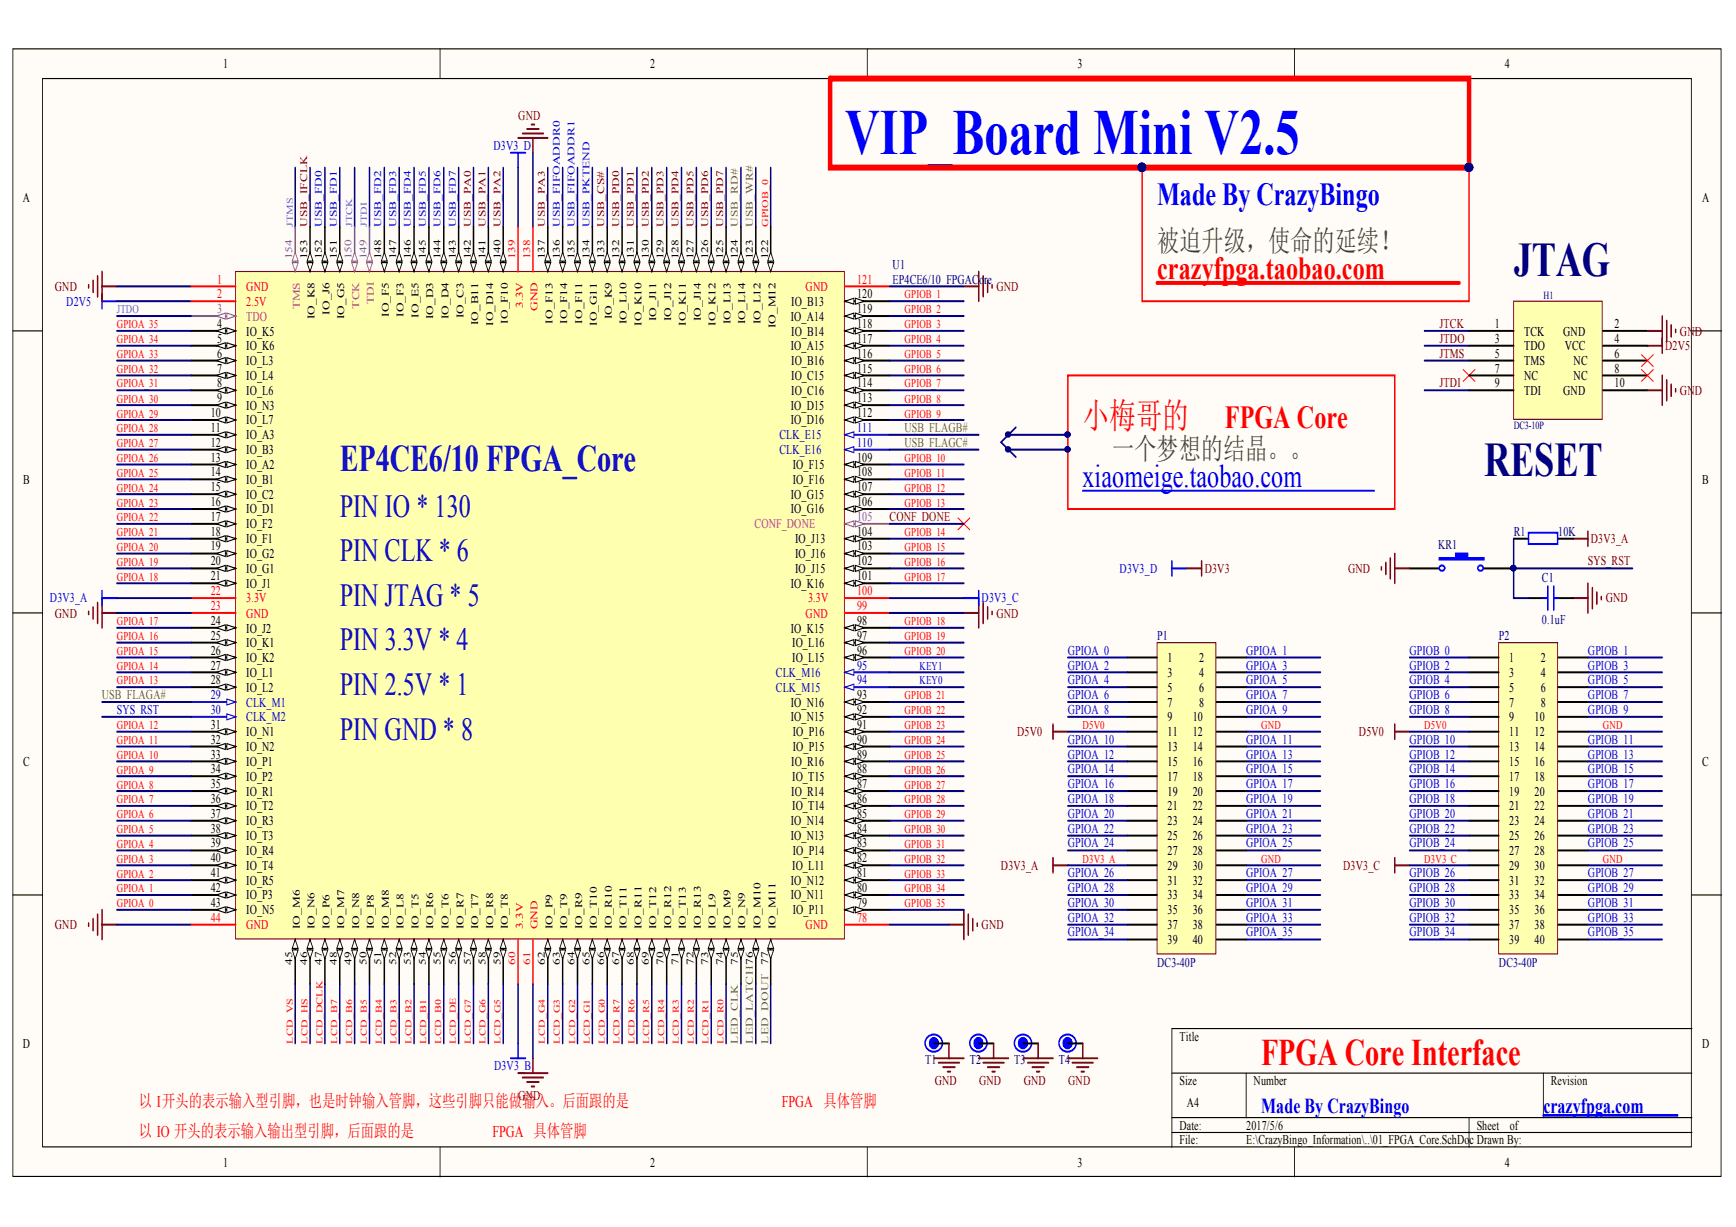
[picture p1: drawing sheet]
<svg xmlns="http://www.w3.org/2000/svg" width="297mm" height="210mm" viewBox="0 0 297 210" stroke-linecap="round" stroke-linejoin="round" font-family="sans-serif">
<defs><g id="words">
<text font-size="11" fill="#00f" x="144.6" y="26.3">VIP_Board Mini V2.5</text>
<g font-size="8.3" fill="#000080">
<text x="259" y="47.2">JTAG</text>
<text x="253.9" y="81.5">RESET</text>
</g>
<text font-size="6.4" fill="#0000bf" x="58.1" y="80.6">EP4CE6/10 FPGA_Core</text>
<text font-size="6.4" fill="#f00" x="215.8" y="182.2">FPGA Core Interface</text>
<text font-size="6.1" fill="#f00" x="185.2" y="73.2">小梅哥的</text>
<g font-size="5.5" fill="#00f">
<text x="198" y="35.1">Made By CrazyBingo</text>
<text x="185.2" y="83.4">xiaomeige.taobao.com</text>
</g>
<g font-size="5.5" fill="#f00">
<text x="198" y="47.8">crazyfpga.taobao.com</text>
<text x="209.6" y="73.2">FPGA Core</text>
</g>
<g font-size="5.5" fill="#0000bf">
<text x="58.1" y="88.4">PIN IO * 130</text>
<text x="58.1" y="96">PIN CLK * 6</text>
<text x="58.1" y="103.6">PIN JTAG * 5</text>
<text x="58.1" y="111.2">PIN 3.3V * 4</text>
<text x="58.1" y="118.9">PIN 2.5V * 1</text>
<text x="58.1" y="126.5">PIN GND * 8</text>
</g>
<g font-size="5.1" fill="#443c3e">
<text x="198" y="42.9">被迫升级，使命的延续！</text>
<text x="190.3" y="78.5">一个梦想的结晶。。</text>
</g>
<g font-size="3.6" fill="#00f">
<text x="215.8" y="190.4">Made By CrazyBingo</text>
<text x="264.1" y="190.4">crazyfpga.com</text>
</g>
<g font-size="3" fill="#f00">
<text x="23.8" y="189.4">以 I开头的表示输入型引脚，也是时钟输入管脚，这些引脚只能做输入。后面跟的是</text>
<text x="23.8" y="194.4">以 IO 开头的表示输入输出型引脚，后面跟的是</text>
</g>
<g font-size="2.8" fill="#f00">
<text x="133.8" y="189.4">FPGA 具体管脚</text>
<text x="84.3" y="194.4">FPGA 具体管脚</text>
</g>
<g font-size="2.3">
<text x="38.2" y="11.7">1</text>
<text x="111.3" y="11.7">2</text>
<text x="184.4" y="11.7">3</text>
<text x="257.5" y="11.7">4</text>
<text x="3.9" y="34.5">A</text>
<text x="291.3" y="34.5">A</text>
<text x="135.4" y="52.3">IO_B13</text>
<text x="146.6" y="53.6">119</text>
<text x="146.6" y="51.1">120</text>
<text x="37.1" y="56.1">4</text>
<text x="37.1" y="58.7">5</text>
<text x="42.1" y="57.4">IO_K5</text>
<text x="42.1" y="59.9">IO_K6</text>
<text x="135.3" y="59.9">IO_A15</text>
<text x="135.3" y="54.9">IO_A14</text>
<text x="135.4" y="57.4">IO_B14</text>
<text x="146.6" y="58.7">117</text>
<text x="146.6" y="56.1">118</text>
<text x="255.8" y="56.1">1</text>
<text x="255.8" y="58.7">3</text>
<text x="260.8" y="57.4">TCK</text>
<text x="260.8" y="59.9">TDO</text>
<text x="267.5" y="57.4">GND</text>
<text x="267.7" y="59.9">VCC</text>
<text x="276.3" y="58.7">4</text>
<text x="276.3" y="56.1">2</text>
<text x="37.1" y="61.2">6</text>
<text x="37.1" y="63.7">7</text>
<text x="42.1" y="62.5">IO_L3</text>
<text x="42.1" y="65">IO_L4</text>
<text x="135.4" y="65">IO_C15</text>
<text x="135.4" y="62.5">IO_B16</text>
<text x="146.6" y="63.7">115</text>
<text x="146.6" y="61.2">116</text>
<text x="255.8" y="61.2">5</text>
<text x="255.8" y="63.7">7</text>
<text x="260.8" y="62.5">TMS</text>
<text x="260.8" y="65">NC</text>
<text x="269.3" y="65">NC</text>
<text x="269.3" y="62.5">NC</text>
<text x="276.3" y="63.7">8</text>
<text x="276.3" y="61.2">6</text>
<text x="36" y="71.4">10</text>
<text x="37.1" y="66.3">8</text>
<text x="37.1" y="68.8">9</text>
<text x="42.1" y="67.5">IO_L6</text>
<text x="42.1" y="70.1">IO_N3</text>
<text x="135.3" y="70.1">IO_D15</text>
<text x="135.4" y="67.5">IO_C16</text>
<text x="146.6" y="71.4">112</text>
<text x="146.6" y="68.8">113</text>
<text x="146.6" y="66.3">114</text>
<text x="255.8" y="66.3">9</text>
<text x="260.8" y="67.5">TDI</text>
<text x="267.5" y="67.5">GND</text>
<text x="276.3" y="66.3">10</text>
<text x="36" y="73.9">11</text>
<text x="36" y="76.4">12</text>
<text x="42.1" y="72.6">IO_L7</text>
<text x="42.1" y="75.2">IO_A3</text>
<text x="42.1" y="77.7">IO_B3</text>
<text x="135.3" y="72.6">IO_D16</text>
<text x="4" y="82.8">B</text>
<text x="36" y="79">13</text>
<text x="36" y="81.5">14</text>
<text x="42.1" y="80.2">IO_A2</text>
<text x="42.1" y="82.8">IO_B1</text>
<text x="135.6" y="82.8">IO_F16</text>
<text x="135.6" y="80.2">IO_F15</text>
<text x="146.6" y="81.5">108</text>
<text x="146.6" y="79">109</text>
<text x="291.3" y="82.8">B</text>
<text x="36" y="84">15</text>
<text x="36" y="86.6">16</text>
<text x="36" y="89.1">17</text>
<text x="42.1" y="85.3">IO_C2</text>
<text x="42.1" y="87.8">IO_D1</text>
<text x="135.3" y="87.8">IO_G16</text>
<text x="135.3" y="85.3">IO_G15</text>
<text x="146.6" y="86.6">106</text>
<text x="146.6" y="84">107</text>
<text x="36" y="91.6">18</text>
<text x="36" y="94.2">19</text>
<text x="42.1" y="90.4">IO_F2</text>
<text x="42.1" y="92.9">IO_F1</text>
<text x="42.1" y="95.4">IO_G2</text>
<text x="136.1" y="95.4">IO_J16</text>
<text x="136.1" y="92.9">IO_J13</text>
<text x="146.6" y="94.2">103</text>
<text x="146.6" y="91.6">104</text>
<text x="36" y="96.7">20</text>
<text x="36" y="99.2">21</text>
<text x="42.1" y="98">IO_G1</text>
<text x="42.1" y="100.5">IO_J1</text>
<text x="135.3" y="100.5">IO_K16</text>
<text x="136.1" y="98">IO_J15</text>
<text x="146.6" y="99.2">101</text>
<text x="146.6" y="96.7">102</text>
<text x="36" y="106.9">24</text>
<text x="146.6" y="106.9">98</text>
<text x="36" y="109.5">25</text>
<text x="36" y="112">26</text>
<text x="42.1" y="108.2">IO_J2</text>
<text x="42.1" y="110.7">IO_K1</text>
<text x="42.1" y="113.3">IO_K2</text>
<text x="135.3" y="108.2">IO_K15</text>
<text x="135.6" y="113.3">IO_L15</text>
<text x="135.6" y="110.7">IO_L16</text>
<text x="146.6" y="112">96</text>
<text x="146.6" y="109.5">97</text>
<text x="199.8" y="113.3">1</text>
<text x="205.2" y="113.3">2</text>
<text x="258.3" y="113.3">1</text>
<text x="263.7" y="113.3">2</text>
<text x="36" y="114.5">27</text>
<text x="36" y="117.1">28</text>
<text x="42.1" y="115.8">IO_L1</text>
<text x="42.1" y="118.3">IO_L2</text>
<text x="146.6" y="119.6">93</text>
<text x="199.8" y="115.8">3</text>
<text x="199.8" y="118.3">5</text>
<text x="205.2" y="115.8">4</text>
<text x="205.2" y="118.3">6</text>
<text x="258.3" y="115.8">3</text>
<text x="258.3" y="118.3">5</text>
<text x="263.7" y="115.8">4</text>
<text x="263.7" y="118.3">6</text>
<text x="36" y="124.7">31</text>
<text x="42.1" y="126">IO_N1</text>
<text x="135.3" y="123.4">IO_N15</text>
<text x="135.3" y="120.9">IO_N16</text>
<text x="135.6" y="126">IO_P16</text>
<text x="146.6" y="124.7">91</text>
<text x="146.6" y="122.2">92</text>
<text x="199.8" y="120.9">7</text>
<text x="199.8" y="123.4">9</text>
<text x="199.8" y="126">11</text>
<text x="204.1" y="123.4">10</text>
<text x="204.1" y="126">12</text>
<text x="205.2" y="120.9">8</text>
<text x="258.3" y="120.9">7</text>
<text x="258.3" y="123.4">9</text>
<text x="258.3" y="126">11</text>
<text x="262.6" y="123.4">10</text>
<text x="262.6" y="126">12</text>
<text x="263.7" y="120.9">8</text>
<text x="4" y="131">C</text>
<text x="36" y="127.2">32</text>
<text x="36" y="129.8">33</text>
<text x="42.1" y="128.5">IO_N2</text>
<text x="42.1" y="131">IO_P1</text>
<text x="135.4" y="131">IO_R16</text>
<text x="135.6" y="128.5">IO_P15</text>
<text x="146.6" y="129.8">89</text>
<text x="146.6" y="127.2">90</text>
<text x="199.8" y="128.5">13</text>
<text x="199.8" y="131">15</text>
<text x="204.1" y="128.5">14</text>
<text x="204.1" y="131">16</text>
<text x="258.3" y="128.5">13</text>
<text x="258.3" y="131">15</text>
<text x="262.6" y="128.5">14</text>
<text x="262.6" y="131">16</text>
<text x="291.3" y="131">C</text>
<text x="36" y="132.3">34</text>
<text x="36" y="134.8">35</text>
<text x="36" y="137.4">36</text>
<text x="42.1" y="133.6">IO_P2</text>
<text x="42.1" y="136.1">IO_R1</text>
<text x="135.4" y="136.1">IO_R14</text>
<text x="135.6" y="133.6">IO_T15</text>
<text x="146.6" y="137.4">86</text>
<text x="146.6" y="134.8">87</text>
<text x="146.6" y="132.3">88</text>
<text x="199.8" y="133.6">17</text>
<text x="199.8" y="136.1">19</text>
<text x="204.1" y="133.6">18</text>
<text x="204.1" y="136.1">20</text>
<text x="258.3" y="133.6">17</text>
<text x="258.3" y="136.1">19</text>
<text x="262.6" y="133.6">18</text>
<text x="262.6" y="136.1">20</text>
<text x="36" y="139.9">37</text>
<text x="36" y="142.4">38</text>
<text x="42.1" y="138.6">IO_T2</text>
<text x="42.1" y="141.2">IO_R3</text>
<text x="42.1" y="143.7">IO_T3</text>
<text x="135.3" y="143.7">IO_N13</text>
<text x="135.3" y="141.2">IO_N14</text>
<text x="135.6" y="138.6">IO_T14</text>
<text x="146.6" y="142.4">84</text>
<text x="146.6" y="139.9">85</text>
<text x="199.8" y="138.6">21</text>
<text x="199.8" y="141.2">23</text>
<text x="199.8" y="143.7">25</text>
<text x="204.1" y="138.6">22</text>
<text x="204.1" y="141.2">24</text>
<text x="204.1" y="143.7">26</text>
<text x="258.3" y="138.6">21</text>
<text x="258.3" y="141.2">23</text>
<text x="258.3" y="143.7">25</text>
<text x="262.6" y="138.6">22</text>
<text x="262.6" y="141.2">24</text>
<text x="262.6" y="143.7">26</text>
<text x="36" y="145">39</text>
<text x="36" y="147.5">40</text>
<text x="42.1" y="146.2">IO_R4</text>
<text x="42.1" y="148.8">IO_T4</text>
<text x="135.6" y="148.8">IO_L11</text>
<text x="135.6" y="146.2">IO_P14</text>
<text x="146.6" y="147.5">82</text>
<text x="146.6" y="145">83</text>
<text x="199.8" y="146.2">27</text>
<text x="199.8" y="148.8">29</text>
<text x="204.1" y="146.2">28</text>
<text x="204.1" y="148.8">30</text>
<text x="258.3" y="146.2">27</text>
<text x="258.3" y="148.8">29</text>
<text x="262.6" y="146.2">28</text>
<text x="262.6" y="148.8">30</text>
<text x="36" y="150">41</text>
<text x="36" y="152.6">42</text>
<text x="36" y="155.1">43</text>
<text x="42.1" y="151.3">IO_R5</text>
<text x="42.1" y="153.8">IO_P3</text>
<text x="135.3" y="153.8">IO_N11</text>
<text x="135.3" y="151.3">IO_N12</text>
<text x="146.6" y="155.1">79</text>
<text x="146.6" y="152.6">80</text>
<text x="146.6" y="150">81</text>
<text x="199.8" y="151.3">31</text>
<text x="199.8" y="153.8">33</text>
<text x="204.1" y="151.3">32</text>
<text x="204.1" y="153.8">34</text>
<text x="258.3" y="151.3">31</text>
<text x="258.3" y="153.8">33</text>
<text x="262.6" y="151.3">32</text>
<text x="262.6" y="153.8">34</text>
<text x="42.1" y="156.4">IO_N5</text>
<text x="135.6" y="156.4">IO_P11</text>
<text x="199.8" y="156.4">35</text>
<text x="199.8" y="158.9">37</text>
<text x="199.8" y="161.5">39</text>
<text x="204.1" y="156.4">36</text>
<text x="204.1" y="158.9">38</text>
<text x="204.1" y="161.5">40</text>
<text x="258.3" y="156.4">35</text>
<text x="258.3" y="158.9">37</text>
<text x="258.3" y="161.5">39</text>
<text x="262.6" y="156.4">36</text>
<text x="262.6" y="158.9">38</text>
<text x="262.6" y="161.5">40</text>
<text x="3.9" y="179.3">D</text>
<text x="201.8" y="178">Title</text>
<text x="291.3" y="179.3">D</text>
<text x="201.8" y="185.6">Size</text>
<text x="214.5" y="185.6">Number</text>
<text x="265.4" y="185.6">Revision</text>
<text x="203.1" y="189.4">A4</text>
<text x="201.8" y="193.2">Date:</text>
<text x="201.8" y="195.8">File:</text>
<text x="213.2" y="193.2">2017/5/6</text>
<text x="213.2" y="195.8">E:\CrazyBingo_Information\..\01_FPGA_Core.SchDo</text>
<text x="251.5" y="195.8">c Drawn By:</text>
<text x="252.7" y="193.2">Sheet</text>
<text x="258.3" y="193.2">of</text>
<text x="38.2" y="199.6">1</text>
<text x="111.3" y="199.6">2</text>
<text x="184.4" y="199.6">3</text>
<text x="257.5" y="199.6">4</text>
</g>
<g font-size="2.3" fill="#800000">
<text x="88.7" y="20.5">GND</text>
<text x="9.4" y="49.8">GND</text>
<text x="170.5" y="49.8">GND</text>
<text x="246.3" y="56.1">JTCK</text>
<text x="246.3" y="58.7">JTDO</text>
<text x="284.9" y="59.9">D2V5</text>
<text x="287.4" y="57.4">GN</text>
<text x="290" y="57.4">D</text>
<text x="246.3" y="61.2">JTMS</text>
<text x="246.3" y="66.3">JTDI</text>
<text x="287.4" y="67.5">GN</text>
<text x="290" y="67.5">D</text>
<text x="152.2" y="89.1">CONF_DONE</text>
<text x="272.2" y="92.9">D3V3_A</text>
<text x="206.1" y="98">D3V3</text>
<text x="230.7" y="98">GND</text>
<text x="271.7" y="96.7">SYS_RST</text>
<text x="9.4" y="105.7">GND</text>
<text x="170.5" y="105.7">GND</text>
<text x="274.8" y="103">GND</text>
<text x="174.1" y="126">D5V0</text>
<text x="232.5" y="126">D5V0</text>
<text x="171.3" y="148.8">D3V3_A</text>
<text x="229.8" y="148.8">D3V3_C</text>
<text x="9.4" y="158.9">GND</text>
<text x="168" y="158.9">GND</text>
<text x="159.9" y="185.6">GND</text>
<text x="167.5" y="185.6">GND</text>
<text x="175.2" y="185.6">GND</text>
<text x="182.8" y="185.6">GND</text>
<text x="88.7" y="188.2">GND</text>
</g>
<g font-size="2.3" fill="#00f">
<text x="84.4" y="25.6">D3V3_D</text>
<text x="11.3" y="52.3">D2V5</text>
<text x="191.6" y="98">D3V3_D</text>
<text x="8.5" y="103">D3V3_A</text>
<text x="168" y="103">D3V3_C</text>
<text x="182.7" y="112">GPIOA_0</text>
<text x="213.2" y="112">GPIOA_1</text>
<text x="241.2" y="112">GPIOB_0</text>
<text x="271.7" y="112">GPIOB_1</text>
<text x="182.7" y="114.5">GPIOA_2</text>
<text x="182.7" y="117.1">GPIOA_4</text>
<text x="182.7" y="119.6">GPIOA_6</text>
<text x="213.2" y="114.5">GPIOA_3</text>
<text x="213.2" y="117.1">GPIOA_5</text>
<text x="213.2" y="119.6">GPIOA_7</text>
<text x="241.2" y="114.5">GPIOB_2</text>
<text x="241.2" y="117.1">GPIOB_4</text>
<text x="241.2" y="119.6">GPIOB_6</text>
<text x="271.7" y="114.5">GPIOB_3</text>
<text x="271.7" y="117.1">GPIOB_5</text>
<text x="271.7" y="119.6">GPIOB_7</text>
<text x="20" y="122.2">SYS_RST</text>
<text x="182.7" y="122.2">GPIOA_8</text>
<text x="213.2" y="122.2">GPIOA_9</text>
<text x="241.2" y="122.2">GPIOB_8</text>
<text x="271.7" y="122.2">GPIOB_9</text>
<text x="182.7" y="127.2">GPIOA_10</text>
<text x="182.7" y="129.8">GPIOA_12</text>
<text x="213.2" y="127.2">GPIOA_11</text>
<text x="213.2" y="129.8">GPIOA_13</text>
<text x="241.2" y="127.2">GPIOB_10</text>
<text x="241.2" y="129.8">GPIOB_12</text>
<text x="271.7" y="127.2">GPIOB_11</text>
<text x="271.7" y="129.8">GPIOB_13</text>
<text x="182.7" y="132.3">GPIOA_14</text>
<text x="182.7" y="134.8">GPIOA_16</text>
<text x="182.7" y="137.4">GPIOA_18</text>
<text x="213.2" y="132.3">GPIOA_15</text>
<text x="213.2" y="134.8">GPIOA_17</text>
<text x="213.2" y="137.4">GPIOA_19</text>
<text x="241.2" y="132.3">GPIOB_14</text>
<text x="241.2" y="134.8">GPIOB_16</text>
<text x="241.2" y="137.4">GPIOB_18</text>
<text x="271.7" y="132.3">GPIOB_15</text>
<text x="271.7" y="134.8">GPIOB_17</text>
<text x="271.7" y="137.4">GPIOB_19</text>
<text x="182.7" y="139.9">GPIOA_20</text>
<text x="182.7" y="142.4">GPIOA_22</text>
<text x="213.2" y="139.9">GPIOA_21</text>
<text x="213.2" y="142.4">GPIOA_23</text>
<text x="241.2" y="139.9">GPIOB_20</text>
<text x="241.2" y="142.4">GPIOB_22</text>
<text x="271.7" y="139.9">GPIOB_21</text>
<text x="271.7" y="142.4">GPIOB_23</text>
<text x="182.7" y="145">GPIOA_24</text>
<text x="213.2" y="145">GPIOA_25</text>
<text x="241.2" y="145">GPIOB_24</text>
<text x="271.7" y="145">GPIOB_25</text>
<text x="182.7" y="150">GPIOA_26</text>
<text x="182.7" y="152.6">GPIOA_28</text>
<text x="182.7" y="155.1">GPIOA_30</text>
<text x="213.2" y="150">GPIOA_27</text>
<text x="213.2" y="152.6">GPIOA_29</text>
<text x="213.2" y="155.1">GPIOA_31</text>
<text x="241.2" y="150">GPIOB_26</text>
<text x="241.2" y="152.6">GPIOB_28</text>
<text x="241.2" y="155.1">GPIOB_30</text>
<text x="271.7" y="150">GPIOB_27</text>
<text x="271.7" y="152.6">GPIOB_29</text>
<text x="271.7" y="155.1">GPIOB_31</text>
<text x="182.7" y="157.7">GPIOA_32</text>
<text x="182.7" y="160.2">GPIOA_34</text>
<text x="213.2" y="157.7">GPIOA_33</text>
<text x="213.2" y="160.2">GPIOA_35</text>
<text x="241.2" y="157.7">GPIOB_32</text>
<text x="241.2" y="160.2">GPIOB_34</text>
<text x="271.7" y="157.7">GPIOB_33</text>
<text x="271.7" y="160.2">GPIOB_35</text>
<text x="84.5" y="183.1">D3V3_B</text>
</g>
<g font-size="2.3" fill="#000080">
<text x="152.7" y="46">U1</text>
<text x="152.7" y="48.5">EP4CE6/10_FPGACo</text>
<text x="168.4" y="48.5">re</text>
<text x="246.1" y="93.9">KR1</text>
<text x="259" y="91.6">R1</text>
<text x="266.6" y="91.6">10K</text>
<text x="263.8" y="99.5">C1</text>
<text x="263.8" y="106.7">0.1uF</text>
<text x="198" y="109.5">P1</text>
<text x="256.5" y="109.5">P2</text>
<text x="198" y="165.3">DC3-40P</text>
<text x="256.5" y="165.3">DC3-40P</text>
<text x="158.3" y="182.1">T1</text>
<text x="165.9" y="182.1">T2</text>
<text x="173.5" y="182.1">T3</text>
<text x="181.2" y="182.1">T4</text>
</g>
<g font-size="2.3" fill="#f00">
<text x="37.1" y="48.5">1</text>
<text x="37.1" y="51.1">2</text>
<text x="42.1" y="49.8">GND</text>
<text x="42.1" y="52.3">2.5V</text>
<text x="137.8" y="49.8">GND</text>
<text x="146.6" y="48.5">121</text>
<text x="36" y="101.8">22</text>
<text x="146.6" y="101.8">100</text>
<text x="36" y="104.4">23</text>
<text x="42.1" y="103">3.3V</text>
<text x="42.1" y="105.7">GND</text>
<text x="137.8" y="105.7">GND</text>
<text x="138.3" y="103">3.3V</text>
<text x="146.6" y="104.4">99</text>
<text x="36" y="157.7">44</text>
<text x="42.1" y="158.9">GND</text>
<text x="137.8" y="158.9">GND</text>
<text x="146.6" y="157.7">78</text>
</g>
<g font-size="2.3" fill="#bf00bf">
<text x="37.1" y="53.6">3</text>
<text x="42.1" y="54.9">TDO</text>
<text x="146.6" y="89.1">105</text>
<text x="129.1" y="90.4">CONF_DONE</text>
</g>
<g font-size="2.3" fill="#0000bf">
<text x="133.4" y="77.7">CLK_E16</text>
<text x="133.4" y="75.2">CLK_E15</text>
<text x="146.6" y="76.4">110</text>
<text x="146.6" y="73.9">111</text>
<text x="36" y="119.6">29</text>
<text x="132.8" y="118.3">CLK_M15</text>
<text x="132.8" y="115.8">CLK_M16</text>
<text x="146.6" y="117.1">94</text>
<text x="146.6" y="114.5">95</text>
<text x="36" y="122.2">30</text>
<text x="42.1" y="120.9">CLK_M1</text>
<text x="42.1" y="123.4">CLK_M2</text>
</g>
<g font-size="2.3" fill="#808000">
<text x="154.8" y="73.9">USB_FLAGB#</text>
<text x="154.8" y="76.4">USB_FLAGC#</text>
<text x="17.4" y="119.6">USB_FLAGA#</text>
</g>
<text font-size="2" fill="#00bfbf" x="20" y="53.6">JTDO</text>
<g font-size="2" fill="#f00">
<text x="154.8" y="51.1">GPIOB_1</text>
<text x="154.8" y="53.6">GPIOB_2</text>
<text x="20" y="58.7">GPIOA_34</text>
<text x="20" y="56.1">GPIOA_35</text>
<text x="154.8" y="56.1">GPIOB_3</text>
<text x="154.8" y="58.7">GPIOB_4</text>
<text x="20" y="63.7">GPIOA_32</text>
<text x="20" y="61.2">GPIOA_33</text>
<text x="154.8" y="61.2">GPIOB_5</text>
<text x="154.8" y="63.7">GPIOB_6</text>
<text x="20" y="71.4">GPIOA_29</text>
<text x="20" y="68.9">GPIOA_30</text>
<text x="20" y="66.3">GPIOA_31</text>
<text x="154.8" y="66.3">GPIOB_7</text>
<text x="154.8" y="68.9">GPIOB_8</text>
<text x="154.8" y="71.4">GPIOB_9</text>
<text x="20" y="76.5">GPIOA_27</text>
<text x="20" y="74">GPIOA_28</text>
<text x="20" y="81.6">GPIOA_25</text>
<text x="20" y="79">GPIOA_26</text>
<text x="154.8" y="79">GPIOB_10</text>
<text x="154.8" y="81.6">GPIOB_11</text>
<text x="20" y="89.2">GPIOA_22</text>
<text x="20" y="86.6">GPIOA_23</text>
<text x="20" y="84.1">GPIOA_24</text>
<text x="154.8" y="84.1">GPIOB_12</text>
<text x="154.8" y="86.6">GPIOB_13</text>
<text x="20" y="94.3">GPIOA_20</text>
<text x="20" y="91.7">GPIOA_21</text>
<text x="154.8" y="91.7">GPIOB_14</text>
<text x="154.8" y="94.3">GPIOB_15</text>
<text x="20" y="99.3">GPIOA_18</text>
<text x="20" y="96.8">GPIOA_19</text>
<text x="154.8" y="96.8">GPIOB_16</text>
<text x="154.8" y="99.3">GPIOB_17</text>
<text x="20" y="106.9">GPIOA_17</text>
<text x="154.8" y="106.9">GPIOB_18</text>
<text x="20" y="112">GPIOA_15</text>
<text x="20" y="109.5">GPIOA_16</text>
<text x="154.8" y="109.5">GPIOB_19</text>
<text x="154.8" y="112">GPIOB_20</text>
<text x="20" y="117.1">GPIOA_13</text>
<text x="20" y="114.5">GPIOA_14</text>
<text x="154.8" y="119.6">GPIOB_21</text>
<text x="20" y="124.7">GPIOA_12</text>
<text x="154.8" y="122.2">GPIOB_22</text>
<text x="154.8" y="124.7">GPIOB_23</text>
<text x="185.2" y="124.7">D5V0</text>
<text x="215.8" y="124.7">GND</text>
<text x="243.7" y="124.7">D5V0</text>
<text x="274.2" y="124.7">GND</text>
<text x="20" y="129.8">GPIOA_10</text>
<text x="20" y="127.2">GPIOA_11</text>
<text x="154.8" y="127.2">GPIOB_24</text>
<text x="154.8" y="129.8">GPIOB_25</text>
<text x="20" y="137.5">GPIOA_7</text>
<text x="20" y="134.9">GPIOA_8</text>
<text x="20" y="132.4">GPIOA_9</text>
<text x="154.8" y="132.4">GPIOB_26</text>
<text x="154.8" y="134.9">GPIOB_27</text>
<text x="154.8" y="137.5">GPIOB_28</text>
<text x="20" y="142.5">GPIOA_5</text>
<text x="20" y="140">GPIOA_6</text>
<text x="154.8" y="140">GPIOB_29</text>
<text x="154.8" y="142.5">GPIOB_30</text>
<text x="20" y="147.6">GPIOA_3</text>
<text x="20" y="145.1">GPIOA_4</text>
<text x="154.8" y="145.1">GPIOB_31</text>
<text x="154.8" y="147.6">GPIOB_32</text>
<text x="185.2" y="147.6">D3V3_A</text>
<text x="215.8" y="147.6">GND</text>
<text x="243.7" y="147.6">D3V3_C</text>
<text x="274.2" y="147.6">GND</text>
<text x="20" y="152.7">GPIOA_1</text>
<text x="20" y="150.1">GPIOA_2</text>
<text x="20" y="155.2">GPIOA_0</text>
<text x="154.8" y="150.1">GPIOB_33</text>
<text x="154.8" y="152.7">GPIOB_34</text>
<text x="154.8" y="155.2">GPIOB_35</text>
</g>
<g font-size="2" fill="#00f">
<text x="157.3" y="117.1">KEY0</text>
<text x="157.3" y="114.5">KEY1</text>
</g>
<g font-size="1.9" fill="#000080">
<text x="264.1" y="51.1">H1</text>
<text x="259" y="73.5">DC3-10P</text>
</g>
<g font-size="1.7" fill="#800000">
<text x="52.5" y="38.8" transform="rotate(-90 52.5 38.8)">USB_IFCLK</text>
<text x="80.6" y="38.8" transform="rotate(-90 80.6 38.8)">USB_PA0</text>
<text x="83.1" y="38.8" transform="rotate(-90 83.1 38.8)">USB_PA1</text>
<text x="85.6" y="38.8" transform="rotate(-90 85.6 38.8)">USB_PA2</text>
<text x="93.2" y="38.8" transform="rotate(-90 93.2 38.8)">USB_PA3</text>
<text x="103.4" y="38.8" transform="rotate(-90 103.4 38.8)">USB_CS#</text>
<text x="105.9" y="38.8" transform="rotate(-90 105.9 38.8)">USB_PD0</text>
<text x="108.5" y="38.8" transform="rotate(-90 108.5 38.8)">USB_PD1</text>
<text x="111" y="38.8" transform="rotate(-90 111 38.8)">USB_PD2</text>
<text x="113.6" y="38.8" transform="rotate(-90 113.6 38.8)">USB_PD3</text>
<text x="116.1" y="38.8" transform="rotate(-90 116.1 38.8)">USB_PD4</text>
<text x="118.6" y="38.8" transform="rotate(-90 118.6 38.8)">USB_PD5</text>
<text x="121.2" y="38.8" transform="rotate(-90 121.2 38.8)">USB_PD6</text>
<text x="123.7" y="38.8" transform="rotate(-90 123.7 38.8)">USB_PD7</text>
</g>
<g font-size="1.7" fill="#00f">
<text x="55.1" y="38.8" transform="rotate(-90 55.1 38.8)">USB_FD0</text>
<text x="57.6" y="38.8" transform="rotate(-90 57.6 38.8)">USB_FD1</text>
<text x="65.2" y="38.8" transform="rotate(-90 65.2 38.8)">USB_FD2</text>
<text x="67.8" y="38.8" transform="rotate(-90 67.8 38.8)">USB_FD3</text>
<text x="70.3" y="38.8" transform="rotate(-90 70.3 38.8)">USB_FD4</text>
<text x="72.9" y="38.8" transform="rotate(-90 72.9 38.8)">USB_FD5</text>
<text x="75.4" y="38.8" transform="rotate(-90 75.4 38.8)">USB_FD6</text>
<text x="78" y="38.8" transform="rotate(-90 78 38.8)">USB_FD7</text>
<text x="95.8" y="38.8" transform="rotate(-90 95.8 38.8)">USB_FIFOADDR0</text>
<text x="98.3" y="38.8" transform="rotate(-90 98.3 38.8)">USB_FIFOADDR1</text>
<text x="100.9" y="38.8" transform="rotate(-90 100.9 38.8)">USB_PKTEND</text>
</g>
<g font-size="1.7" fill="#808000">
<text x="126.2" y="38.8" transform="rotate(-90 126.2 38.8)">USB_RD#</text>
<text x="128.8" y="38.8" transform="rotate(-90 128.8 38.8)">USB_WR#</text>
</g>
<g font-size="1.7" fill="#bf00bf">
<text x="50" y="44.4" transform="rotate(-90 50 44.4)">154</text>
<text x="60.2" y="44.4" transform="rotate(-90 60.2 44.4)">150</text>
<text x="62.7" y="44.4" transform="rotate(-90 62.7 44.4)">149</text>
<text x="51.3" y="52.9" transform="rotate(-90 51.3 52.9)">TMS</text>
<text x="61.4" y="52.8" transform="rotate(-90 61.4 52.8)">TCK</text>
<text x="64" y="52.1" transform="rotate(-90 64 52.1)">TDI</text>
</g>
<g font-size="1.7">
<text x="52.5" y="44.4" transform="rotate(-90 52.5 44.4)">153</text>
<text x="55.1" y="44.4" transform="rotate(-90 55.1 44.4)">152</text>
<text x="57.6" y="44.4" transform="rotate(-90 57.6 44.4)">151</text>
<text x="65.2" y="44.4" transform="rotate(-90 65.2 44.4)">148</text>
<text x="67.8" y="44.4" transform="rotate(-90 67.8 44.4)">147</text>
<text x="70.3" y="44.4" transform="rotate(-90 70.3 44.4)">146</text>
<text x="72.9" y="44.4" transform="rotate(-90 72.9 44.4)">145</text>
<text x="75.4" y="44.4" transform="rotate(-90 75.4 44.4)">144</text>
<text x="78" y="44.4" transform="rotate(-90 78 44.4)">143</text>
<text x="80.6" y="44.4" transform="rotate(-90 80.6 44.4)">142</text>
<text x="83.1" y="44.4" transform="rotate(-90 83.1 44.4)">141</text>
<text x="85.6" y="44.4" transform="rotate(-90 85.6 44.4)">140</text>
<text x="93.2" y="44.4" transform="rotate(-90 93.2 44.4)">137</text>
<text x="95.8" y="44.4" transform="rotate(-90 95.8 44.4)">136</text>
<text x="98.3" y="44.4" transform="rotate(-90 98.3 44.4)">135</text>
<text x="100.9" y="44.4" transform="rotate(-90 100.9 44.4)">134</text>
<text x="103.4" y="44.4" transform="rotate(-90 103.4 44.4)">133</text>
<text x="105.9" y="44.4" transform="rotate(-90 105.9 44.4)">132</text>
<text x="108.5" y="44.4" transform="rotate(-90 108.5 44.4)">131</text>
<text x="111" y="44.4" transform="rotate(-90 111 44.4)">130</text>
<text x="113.6" y="44.4" transform="rotate(-90 113.6 44.4)">129</text>
<text x="116.1" y="44.4" transform="rotate(-90 116.1 44.4)">128</text>
<text x="118.6" y="44.4" transform="rotate(-90 118.6 44.4)">127</text>
<text x="121.2" y="44.4" transform="rotate(-90 121.2 44.4)">126</text>
<text x="123.7" y="44.4" transform="rotate(-90 123.7 44.4)">125</text>
<text x="126.2" y="44.4" transform="rotate(-90 126.2 44.4)">124</text>
<text x="128.8" y="44.4" transform="rotate(-90 128.8 44.4)">123</text>
<text x="131.4" y="44.4" transform="rotate(-90 131.4 44.4)">122</text>
<text x="56.4" y="53.9" transform="rotate(-90 56.4 53.9)">IO_J6</text>
<text x="53.8" y="54.6" transform="rotate(-90 53.8 54.6)">IO_K8</text>
<text x="58.9" y="54.6" transform="rotate(-90 58.9 54.6)">IO_G5</text>
<text x="66.5" y="54.2" transform="rotate(-90 66.5 54.2)">IO_F5</text>
<text x="69" y="54.2" transform="rotate(-90 69 54.2)">IO_F3</text>
<text x="71.6" y="54.4" transform="rotate(-90 71.6 54.4)">IO_E5</text>
<text x="74.1" y="54.6" transform="rotate(-90 74.1 54.6)">IO_D3</text>
<text x="76.7" y="54.6" transform="rotate(-90 76.7 54.6)">IO_D4</text>
<text x="79.3" y="54.4" transform="rotate(-90 79.3 54.4)">IO_C3</text>
<text x="81.8" y="55.6" transform="rotate(-90 81.8 55.6)">IO_B11</text>
<text x="84.4" y="55.7" transform="rotate(-90 84.4 55.7)">IO_D14</text>
<text x="86.9" y="55.4" transform="rotate(-90 86.9 55.4)">IO_F10</text>
<text x="94.5" y="55.4" transform="rotate(-90 94.5 55.4)">IO_F13</text>
<text x="97.1" y="55.4" transform="rotate(-90 97.1 55.4)">IO_F14</text>
<text x="99.6" y="55.4" transform="rotate(-90 99.6 55.4)">IO_F11</text>
<text x="102.1" y="55.7" transform="rotate(-90 102.1 55.7)">IO_G11</text>
<text x="104.7" y="54.6" transform="rotate(-90 104.7 54.6)">IO_K9</text>
<text x="107.2" y="55.5" transform="rotate(-90 107.2 55.5)">IO_L10</text>
<text x="109.7" y="55.7" transform="rotate(-90 109.7 55.7)">IO_K10</text>
<text x="112.3" y="55" transform="rotate(-90 112.3 55)">IO_J11</text>
<text x="114.8" y="55" transform="rotate(-90 114.8 55)">IO_J12</text>
<text x="117.4" y="55.7" transform="rotate(-90 117.4 55.7)">IO_K11</text>
<text x="119.9" y="55" transform="rotate(-90 119.9 55)">IO_J14</text>
<text x="122.4" y="55.7" transform="rotate(-90 122.4 55.7)">IO_K12</text>
<text x="125" y="55.5" transform="rotate(-90 125 55.5)">IO_L13</text>
<text x="127.5" y="55.5" transform="rotate(-90 127.5 55.5)">IO_L14</text>
<text x="130.1" y="55.5" transform="rotate(-90 130.1 55.5)">IO_L12</text>
<text x="132.7" y="56.1" transform="rotate(-90 132.7 56.1)">IO_M12</text>
<text x="51.3" y="158.9" transform="rotate(-90 51.3 158.9)">IO_M6</text>
<text x="53.8" y="158.9" transform="rotate(-90 53.8 158.9)">IO_N6</text>
<text x="56.4" y="158.9" transform="rotate(-90 56.4 158.9)">IO_P6</text>
<text x="58.9" y="158.9" transform="rotate(-90 58.9 158.9)">IO_M7</text>
<text x="61.4" y="158.9" transform="rotate(-90 61.4 158.9)">IO_N8</text>
<text x="64" y="158.9" transform="rotate(-90 64 158.9)">IO_P8</text>
<text x="66.5" y="158.9" transform="rotate(-90 66.5 158.9)">IO_M8</text>
<text x="69" y="158.9" transform="rotate(-90 69 158.9)">IO_L8</text>
<text x="71.6" y="158.9" transform="rotate(-90 71.6 158.9)">IO_T5</text>
<text x="74.1" y="158.9" transform="rotate(-90 74.1 158.9)">IO_R6</text>
<text x="76.7" y="158.9" transform="rotate(-90 76.7 158.9)">IO_T6</text>
<text x="79.3" y="158.9" transform="rotate(-90 79.3 158.9)">IO_R7</text>
<text x="81.8" y="158.9" transform="rotate(-90 81.8 158.9)">IO_T7</text>
<text x="84.4" y="158.9" transform="rotate(-90 84.4 158.9)">IO_R8</text>
<text x="86.9" y="158.9" transform="rotate(-90 86.9 158.9)">IO_T8</text>
<text x="94.5" y="158.9" transform="rotate(-90 94.5 158.9)">IO_P9</text>
<text x="97.1" y="158.9" transform="rotate(-90 97.1 158.9)">IO_T9</text>
<text x="99.6" y="158.9" transform="rotate(-90 99.6 158.9)">IO_R9</text>
<text x="102.1" y="158.9" transform="rotate(-90 102.1 158.9)">IO_T10</text>
<text x="104.7" y="158.9" transform="rotate(-90 104.7 158.9)">IO_R10</text>
<text x="107.2" y="158.9" transform="rotate(-90 107.2 158.9)">IO_T11</text>
<text x="109.7" y="158.9" transform="rotate(-90 109.7 158.9)">IO_R11</text>
<text x="112.3" y="158.9" transform="rotate(-90 112.3 158.9)">IO_T12</text>
<text x="114.8" y="158.9" transform="rotate(-90 114.8 158.9)">IO_R12</text>
<text x="117.4" y="158.9" transform="rotate(-90 117.4 158.9)">IO_T13</text>
<text x="119.9" y="158.9" transform="rotate(-90 119.9 158.9)">IO_R13</text>
<text x="122.4" y="158.9" transform="rotate(-90 122.4 158.9)">IO_L9</text>
<text x="125" y="158.9" transform="rotate(-90 125 158.9)">IO_M9</text>
<text x="127.5" y="158.9" transform="rotate(-90 127.5 158.9)">IO_N9</text>
<text x="130.1" y="158.9" transform="rotate(-90 130.1 158.9)">IO_M10</text>
<text x="132.7" y="158.9" transform="rotate(-90 132.7 158.9)">IO_M11</text>
<text x="50" y="165" transform="rotate(-90 50 165)">45</text>
<text x="52.5" y="165" transform="rotate(-90 52.5 165)">46</text>
<text x="55.1" y="165" transform="rotate(-90 55.1 165)">47</text>
<text x="57.6" y="165" transform="rotate(-90 57.6 165)">48</text>
<text x="60.2" y="165" transform="rotate(-90 60.2 165)">49</text>
<text x="62.7" y="165" transform="rotate(-90 62.7 165)">50</text>
<text x="65.2" y="165" transform="rotate(-90 65.2 165)">51</text>
<text x="67.8" y="165" transform="rotate(-90 67.8 165)">52</text>
<text x="70.3" y="165" transform="rotate(-90 70.3 165)">53</text>
<text x="72.9" y="165" transform="rotate(-90 72.9 165)">54</text>
<text x="75.4" y="165" transform="rotate(-90 75.4 165)">55</text>
<text x="78" y="165" transform="rotate(-90 78 165)">56</text>
<text x="80.6" y="165" transform="rotate(-90 80.6 165)">57</text>
<text x="83.1" y="165" transform="rotate(-90 83.1 165)">58</text>
<text x="85.6" y="165" transform="rotate(-90 85.6 165)">59</text>
<text x="93.2" y="165" transform="rotate(-90 93.2 165)">62</text>
<text x="95.8" y="165" transform="rotate(-90 95.8 165)">63</text>
<text x="98.3" y="165" transform="rotate(-90 98.3 165)">64</text>
<text x="100.9" y="165" transform="rotate(-90 100.9 165)">65</text>
<text x="103.4" y="165" transform="rotate(-90 103.4 165)">66</text>
<text x="105.9" y="165" transform="rotate(-90 105.9 165)">67</text>
<text x="108.5" y="165" transform="rotate(-90 108.5 165)">68</text>
<text x="111" y="165" transform="rotate(-90 111 165)">69</text>
<text x="113.6" y="165" transform="rotate(-90 113.6 165)">70</text>
<text x="116.1" y="165" transform="rotate(-90 116.1 165)">71</text>
<text x="118.6" y="165" transform="rotate(-90 118.6 165)">72</text>
<text x="121.2" y="165" transform="rotate(-90 121.2 165)">73</text>
<text x="123.7" y="165" transform="rotate(-90 123.7 165)">74</text>
<text x="126.2" y="165" transform="rotate(-90 126.2 165)">75</text>
<text x="131.4" y="165" transform="rotate(-90 131.4 165)">77</text>
</g>
<g font-size="1.7" fill="#f00">
<text x="88.2" y="44.4" transform="rotate(-90 88.2 44.4)">139</text>
<text x="90.7" y="44.4" transform="rotate(-90 90.7 44.4)">138</text>
<text x="89.4" y="52.8" transform="rotate(-90 89.4 52.8)">3.3V</text>
<text x="92" y="53.2" transform="rotate(-90 92 53.2)">GND</text>
<text x="89.4" y="158.9" transform="rotate(-90 89.4 158.9)">3.3V</text>
<text x="92" y="158.9" transform="rotate(-90 92 158.9)">GND</text>
<text x="88.2" y="165" transform="rotate(-90 88.2 165)">60</text>
<text x="90.7" y="165" transform="rotate(-90 90.7 165)">61</text>
</g>
<g font-size="1.7" fill="#0f0">
<text x="126.2" y="178.5" transform="rotate(-90 126.2 178.5)">LED_CLK</text>
<text x="128.8" y="178.5" transform="rotate(-90 128.8 178.5)">LED_LATCH76</text>
<text x="131.4" y="178.5" transform="rotate(-90 131.4 178.5)">LED_DOUT</text>
</g>
<g font-size="1.5" fill="#00bfbf">
<text x="50.1" y="38.8" transform="rotate(-90 50.1 38.8)">JTMS</text>
<text x="60.2" y="38.8" transform="rotate(-90 60.2 38.8)">JTCK</text>
<text x="62.8" y="38.8" transform="rotate(-90 62.8 38.8)">JTDI</text>
</g>
<g font-size="1.5" fill="#f00">
<text x="131.4" y="38.8" transform="rotate(-90 131.4 38.8)">GPIOB_0</text>
<text x="50.1" y="178.5" transform="rotate(-90 50.1 178.5)">LCD_VS</text>
<text x="52.6" y="178.5" transform="rotate(-90 52.6 178.5)">LCD_HS</text>
<text x="55.2" y="178.5" transform="rotate(-90 55.2 178.5)">LCD_DCLK</text>
<text x="57.7" y="178.5" transform="rotate(-90 57.7 178.5)">LCD_B7</text>
<text x="60.2" y="178.5" transform="rotate(-90 60.2 178.5)">LCD_B6</text>
<text x="62.8" y="178.5" transform="rotate(-90 62.8 178.5)">LCD_B5</text>
<text x="65.3" y="178.5" transform="rotate(-90 65.3 178.5)">LCD_B4</text>
<text x="67.9" y="178.5" transform="rotate(-90 67.9 178.5)">LCD_B3</text>
<text x="70.4" y="178.5" transform="rotate(-90 70.4 178.5)">LCD_B2</text>
<text x="72.9" y="178.5" transform="rotate(-90 72.9 178.5)">LCD_B1</text>
<text x="75.5" y="178.5" transform="rotate(-90 75.5 178.5)">LCD_B0</text>
<text x="78" y="178.5" transform="rotate(-90 78 178.5)">LCD_DE</text>
<text x="80.6" y="178.5" transform="rotate(-90 80.6 178.5)">LCD_G7</text>
<text x="83.1" y="178.5" transform="rotate(-90 83.1 178.5)">LCD_G6</text>
<text x="85.6" y="178.5" transform="rotate(-90 85.6 178.5)">LCD_G5</text>
<text x="93.2" y="178.5" transform="rotate(-90 93.2 178.5)">LCD_G4</text>
<text x="95.8" y="178.5" transform="rotate(-90 95.8 178.5)">LCD_G3</text>
<text x="98.4" y="178.5" transform="rotate(-90 98.4 178.5)">LCD_G2</text>
<text x="100.9" y="178.5" transform="rotate(-90 100.9 178.5)">LCD_G1</text>
<text x="103.5" y="178.5" transform="rotate(-90 103.5 178.5)">LCD_G0</text>
<text x="106" y="178.5" transform="rotate(-90 106 178.5)">LCD_R7</text>
<text x="108.6" y="178.5" transform="rotate(-90 108.6 178.5)">LCD_R6</text>
<text x="111.1" y="178.5" transform="rotate(-90 111.1 178.5)">LCD_R5</text>
<text x="113.6" y="178.5" transform="rotate(-90 113.6 178.5)">LCD_R4</text>
<text x="116.2" y="178.5" transform="rotate(-90 116.2 178.5)">LCD_R3</text>
<text x="118.7" y="178.5" transform="rotate(-90 118.7 178.5)">LCD_R2</text>
<text x="121.3" y="178.5" transform="rotate(-90 121.3 178.5)">LCD_R1</text>
<text x="123.8" y="178.5" transform="rotate(-90 123.8 178.5)">LCD_R0</text>
</g>
</g></defs>
<g fill="#fffcf8" stroke="#000" stroke-width=".17">
<path d="M2.2 8.4h292.3v192.9h-292.3z"/>
<path d="M7.3 13.4h282.1v182.8h-282.1z"/>
</g>
<g fill="none" stroke="#000" stroke-width=".17">
<path d="M75.3 8.4v5M148.4 8.4v5M221.5 8.4v5M2.2 56.6h5.1M289.5 56.6h5.1M2.2 104.9h5.1M289.5 104.9h5.1M2.2 153.1h5.1M289.5 153.1h5.1M289.5 176h-89v20.3M75.3 196.3v5.1M148.4 196.3v5.1"/>
<path d="M200.5 183.6h89M200.5 191.2h89M200.5 193.7h89M213.2 183.6v7.6M221.5 196.3v5.1M251.4 191.2v5.1M264.1 183.6v7.6"/>
</g>
<path d="M17.5 50.3v2.5M17.5 51.5h2.5M17.5 101v2.6M17.5 102.3h2.5M164.9 102.3h2.6M167.5 101v2.6" fill="none" stroke="#00f" stroke-width=".29"/>
<g fill="none" stroke="#800000" stroke-width=".29">
<path d="M15.2 48.7v.5M15.9 48v2M16.7 47.2v3.6M17.5 46.4v5.1M17.5 49h2.5M164.9 49h2.6M167.5 46.4v5.1M168.2 47.2v3.6M169 48v2M169.8 48.7v.5M281.9 59.1h2.5M284.4 57.9v2.5"/>
<path d="M15.2 104.6v.5M15.9 103.8v2.1M16.7 103.1v3.5M17.5 102.3v5.1M17.5 104.9h2.5M164.9 104.9h2.6M167.5 102.3v5.1M168.2 103.1v3.5M169 103.8v2.1M169.8 104.6v.5M15.2 157.9v.5M15.9 157.2v2"/>
<path d="M16.7 156.4v3.6M17.5 155.6v5.1M17.5 158.2h2.5M162.4 158.2h2.5M164.9 155.6v5.1M165.7 156.4v3.6M166.4 157.2v2M167.2 157.9v.5"/>
</g>
<path d="M250.3 63.2l2.1 2M252.4 63.2l-2.1 2" fill="none" stroke="#f00" stroke-width=".17"/>
<path d="M259 51.5h15.1v20.2h-15.1z" fill="#ffffb0" stroke="#800000" stroke-width=".17"/>
<path d="M251.4 56.6h7.6M251.4 59.1h7.6M274.2 56.6h7.7M274.2 59.1h7.7M251.4 61.7h7.6M251.4 64.2h7.6M251.4 66.8h7.6M274.2 61.7h7.7M274.2 64.2h7.7M274.2 66.8h7.7M241.2 97.2h5.1M253.9 97.2h5.1" fill="none" stroke="#000" stroke-width=".29"/>
<path d="M281.9 56.6h2.5M284.4 54.1v5M285.2 54.8v3.6M285.9 55.6v2M286.7 56.4v.5M281.9 66.8h2.5M284.4 64.2v5.1M285.2 65v3.5M285.9 65.7v2.1M286.7 66.5v.5" fill="none" stroke="#800000" stroke-width=".29"/>
<path d="M280.9 60.7l2 2M280.9 63.2l2 2M282.9 60.7l-2 2M282.9 63.2l-2 2M163.9 88.6l2 2M165.9 88.6l-2 2" fill="none" stroke="#f00" stroke-width=".17"/>
<circle cx="258.9" cy="97.2" r=".46" fill="#000080" stroke="#000080" stroke-width=".17"/>
<path d="M246.3 95.5h2.8v-.8h2v.8h2.8v.2h-7.6z" fill-rule="evenodd" fill="#00f"/>
<g fill="none" stroke="#00f" stroke-width=".29">
<path d="M87.4 26.1h2.5M88.6 26.1v2.6M246.3 95.5h2.8v-.8h2v.8h2.8v.2h-7.6zM261.5 91.1h5v2h-5zM264.1 102.3h.6M264.8 100.3v4M265.9 100.3v4M266 102.3h.6M88.6 178.5v2.5M87.4 181h2.5"/>
<circle cx="246.7" cy="97.2" r=".46"/>
<circle cx="253.3" cy="97.2" r=".46"/>
<circle cx="159.8" cy="178.4" r="1.48"/>
<circle cx="167.4" cy="178.4" r="1.47"/>
<circle cx="175" cy="178.4" r="1.47"/>
<circle cx="182.7" cy="178.4" r="1.47"/>
</g>
<circle cx="258.9" cy="97.2" r=".46" fill="#000080" stroke="#000080" stroke-width=".17"/>
<g fill="none" stroke="#800000" stroke-width=".29">
<path d="M88.6 23.6h5.1M89.4 22.8h3.6M90.2 22.1h2M90.9 21.3h.5M91.2 23.6v2.5M236.4 97v.5M237.1 96.2v2.1M237.9 95.5v3.5M238.7 94.7v5.1M238.7 97.2h2.5M269.2 92.2h2.5M271.7 90.9v2.5"/>
<path d="M271.7 99.8v5.1M269.2 102.3h2.5M272.5 100.5v3.6M273.2 101.3v2M274 102.1v.5M162.4 178.5v2.5M170 178.5v2.5M177.6 178.5v2.5M185.3 178.5v2.5M88.6 183.6h5.1M89.4 184.3h3.6M90.2 185.1h2"/>
<path d="M90.9 185.9h.5M91.2 181v2.6M159.8 181h5.1M160.6 181.8h3.6M161.4 182.6h2M162.1 183.3h.5M167.5 181h5M168.2 181.8h3.6M169 182.6h2M169.8 183.3h.5M175.1 181h5.1M175.9 181.8h3.5"/>
<path d="M176.6 182.6h2M177.4 183.3h.5M182.7 181h5.1M183.5 181.8h3.5M184.2 182.6h2.1M185 183.3h.5"/>
</g>
<path d="M259 92.2h2.5M266.6 92.2h2.6M261.5 102.3h2.6M266.6 102.3h2.6M159.8 178.5h2.6M167.5 178.5h2.5M175.1 178.5h2.5M182.7 178.5h2.6" fill="none" stroke="#000" stroke-width=".29"/>
<g fill="none" stroke="#00f" stroke-width="1.5">
<circle cx="159.8" cy="178.4" r=".2"/>
<circle cx="167.4" cy="178.4" r=".2"/>
<circle cx="175" cy="178.4" r=".21"/>
<circle cx="182.7" cy="178.4" r=".21"/>
</g>
<path d="M198 109.9h10v53.3h-10z" fill="#ffffb0" stroke="#800000" stroke-width=".17"/>
<g fill="none" stroke="#000" stroke-width=".29">
<path d="M192.9 112.5h5.1M192.9 115h5.1M192.9 117.6h5.1M208.1 112.5h5.1M208.1 115h5.1M208.1 117.6h5.1M192.9 120.1h5.1M192.9 122.6h5.1M192.9 125.2h5.1M192.9 127.7h5.1M192.9 130.2h5.1M192.9 132.8h5.1"/>
<path d="M192.9 135.3h5.1M192.9 137.9h5.1M208.1 120.1h5.1M208.1 122.6h5.1M208.1 125.2h5.1M208.1 127.7h5.1M208.1 130.2h5.1M208.1 132.8h5.1M208.1 135.3h5.1M208.1 137.9h5.1M192.9 140.4h5.1M192.9 142.9h5.1"/>
<path d="M192.9 145.5h5.1M192.9 148h5.1M192.9 150.6h5.1M192.9 153.1h5.1M192.9 155.6h5.1M192.9 158.2h5.1M208.1 140.4h5.1M208.1 142.9h5.1M208.1 145.5h5.1M208.1 148h5.1M208.1 150.6h5.1M208.1 153.1h5.1"/>
<path d="M208.1 155.6h5.1M208.1 158.2h5.1M192.9 160.7h5.1M208.1 160.7h5.1"/>
</g>
<path d="M256.4 109.9h10.1v53.3h-10.1z" fill="#ffffb0" stroke="#800000" stroke-width=".17"/>
<g fill="none" stroke="#000" stroke-width=".29">
<path d="M251.4 112.5h5.1M251.4 115h5.1M251.4 117.6h5.1M266.6 112.5h5.1M266.6 115h5.1M266.6 117.6h5.1M251.4 120.1h5.1M251.4 122.6h5.1M251.4 125.2h5.1M251.4 127.7h5.1M251.4 130.2h5.1M251.4 132.8h5.1"/>
<path d="M251.4 135.3h5.1M251.4 137.9h5.1M266.6 120.1h5.1M266.6 122.6h5.1M266.6 125.2h5.1M266.6 127.7h5.1M266.6 130.2h5.1M266.6 132.8h5.1M266.6 135.3h5.1M266.6 137.9h5.1M251.4 140.4h5.1M251.4 142.9h5.1"/>
<path d="M251.4 145.5h5.1M251.4 148h5.1M251.4 150.6h5.1M251.4 153.1h5.1M251.4 155.6h5.1M251.4 158.2h5.1M266.6 140.4h5.1M266.6 142.9h5.1M266.6 145.5h5.1M266.6 148h5.1M266.6 150.6h5.1M266.6 153.1h5.1"/>
<path d="M266.6 155.6h5.1M266.6 158.2h5.1M251.4 160.7h5.1M266.6 160.7h5.1"/>
</g>
<path d="M203.1 97.2h2.5M205.6 96v2.5M180.2 125.2h2.5M180.2 123.9v2.5M238.7 123.9v2.5M238.7 125.2h2.5M180.2 148h2.5M180.2 146.8v2.5M238.7 146.8v2.5M238.7 148h2.5" fill="none" stroke="#800000" stroke-width=".29"/>
<g fill="none" stroke="#000080" stroke-width=".29">
<path d="M50.5 28.7v10.1M53.1 28.7v10.1M55.6 28.7v10.1M58.1 28.7v10.1M60.7 28.7v10.1M63.2 28.7v10.1M65.8 28.7v10.1M68.3 28.7v10.1M70.8 28.7v10.1M73.4 28.7v10.1M75.9 28.7v10.1M78.5 28.7v10.1"/>
<path d="M81 28.7v10.1M83.6 28.7v10.1M86.1 28.7v10.1M88.6 28.7v10.1M91.2 26.1v12.7M93.7 28.7v10.1M96.3 28.7v10.1M98.8 28.7v10.1M101.4 28.7v10.1M103.9 28.7v10.1M106.4 28.7v10.1M109 28.7v10.1"/>
<path d="M111.5 28.7v10.1M114.1 28.7v10.1M116.6 28.7v10.1M119.2 28.7v10.1M121.7 28.7v10.1M124.2 28.7v10.1M126.8 28.7v10.1M129.3 28.7v10.1M131.9 28.7v10.1M20 51.5h12.7M20 49h12.7M243.7 56.6h7.7"/>
<path d="M243.7 59.1h7.7M172.5 74.4h10.2M172.5 76.9h10.2M173.8 73.1l-2.5 2.6 2.5 2.5M243.7 61.7h7.7M243.7 66.8h7.7M259 92.2v10.1h2.5M259 97.2h20.3M182.7 112.5h10.2M182.7 115h10.2M182.7 117.6h10.2M213.2 112.5h12.7"/>
<path d="M213.2 115h12.7M213.2 117.6h12.7M241.2 112.5h10.2M241.2 115h10.2M241.2 117.6h10.2M271.7 112.5h12.7M271.7 115h12.7M271.7 117.6h12.7M182.7 120.1h10.2M182.7 122.6h10.2M182.7 127.7h10.2M182.7 130.2h10.2"/>
<path d="M182.7 132.8h10.2M182.7 135.3h10.2M182.7 137.9h10.2M182.7 125.2h10.2M213.2 120.1h12.7M213.2 122.6h12.7M213.2 127.7h12.7M213.2 130.2h12.7M213.2 132.8h12.7M213.2 135.3h12.7M213.2 137.9h12.7M213.2 125.2h12.7"/>
<path d="M241.2 120.1h10.2M241.2 122.6h10.2M241.2 127.7h10.2M241.2 130.2h10.2M241.2 132.8h10.2M241.2 135.3h10.2M241.2 137.9h10.2M241.2 125.2h10.2M271.7 120.1h12.7M271.7 122.6h12.7M271.7 127.7h12.7M271.7 130.2h12.7"/>
<path d="M271.7 132.8h12.7M271.7 135.3h12.7M271.7 137.9h12.7M271.7 125.2h12.7M20 158.2h12.7M182.7 158.2h10.2M182.7 140.4h10.2M182.7 142.9h10.2M182.7 145.5h10.2M182.7 150.6h10.2M182.7 153.1h10.2M182.7 155.6h10.2"/>
<path d="M182.7 148h10.2M213.2 158.2h12.7M213.2 140.4h12.7M213.2 142.9h12.7M213.2 145.5h12.7M213.2 150.6h12.7M213.2 153.1h12.7M213.2 155.6h12.7M213.2 148h12.7M241.2 158.2h10.2M241.2 140.4h10.2M241.2 142.9h10.2"/>
<path d="M241.2 145.5h10.2M241.2 150.6h10.2M241.2 153.1h10.2M241.2 155.6h10.2M241.2 148h10.2M271.7 158.2h12.7M271.7 140.4h12.7M271.7 142.9h12.7M271.7 145.5h12.7M271.7 150.6h12.7M271.7 153.1h12.7M271.7 155.6h12.7"/>
<path d="M271.7 148h12.7M50.5 168.3v10.2M131.9 168.3v10.2M182.7 160.7h10.2M213.2 160.7h12.7M241.2 160.7h10.2M271.7 160.7h12.7"/>
</g>
<g fill="#000080" stroke="#000080" stroke-width=".17">
<circle cx="258.9" cy="97.2" r=".46"/>
<circle cx="172.5" cy="74.3" r=".46"/>
<circle cx="182.7" cy="74.3" r=".46"/>
<circle cx="172.5" cy="76.9" r=".46"/>
<circle cx="182.7" cy="76.9" r=".46"/>
<circle cx="195.4" cy="28.6" r=".71"/>
<circle cx="251.3" cy="28.6" r=".71"/>
</g>
<path d="M200.5 96v2.5M200.5 97.2h2.6" fill="none" stroke="#00f" stroke-width=".29"/>
<path d="M264.1 190.8h22.9" fill="none" stroke="#00f" stroke-width=".39"/>
<path d="M198 48.4h51.7" fill="none" stroke="#f00" stroke-width=".59"/>
<path d="M195.4 28.7h56v22.8h-56zM182.7 64.2h56v22.9h-56z" fill="none" stroke="#f00" stroke-width=".29"/>
<path d="M40.3 46.4h104.2v114.2h-104.2z" fill="#ffffb0" stroke="#800000" stroke-width=".17"/>
<path d="M32.7 49h7.6M32.7 51.5h7.6" fill="none" stroke="#f00" stroke-width=".29"/>
<path d="M32.7 54.1h7.6" fill="none" stroke="#bf00bf" stroke-width=".29"/>
<path d="M38.8 53.6l1.5 .5-1.5 .5z" fill="#fffcf8"/>
<path d="M38.8 53.6l1.5 .5-1.5 .5z" fill="none" stroke="#bf00bf" stroke-width=".17"/>
<path d="M37 54.1l1.6-.5v1z" fill="#fffcf8"/>
<path d="M37 54.1l1.6-.5v1z" fill="none" stroke="#bf00bf" stroke-width=".17"/>
<path d="M32.7 56.6h7.6" fill="none" stroke="#000" stroke-width=".29"/>
<path d="M38.8 56.1l1.5 .5-1.5 .5z" fill="#fffcf8"/>
<path d="M38.8 56.1l1.5 .5-1.5 .5z" fill="none" stroke="#000" stroke-width=".17"/>
<path d="M37 56.6l1.6-.5v1z" fill="#fffcf8"/>
<path d="M37 56.6l1.6-.5v1z" fill="none" stroke="#000" stroke-width=".17"/>
<path d="M32.7 59.1h7.6" fill="none" stroke="#000" stroke-width=".29"/>
<path d="M38.8 58.6l1.5 .5-1.5 .6z" fill="#fffcf8"/>
<path d="M38.8 58.6l1.5 .5-1.5 .6z" fill="none" stroke="#000" stroke-width=".17"/>
<path d="M37 59.1l1.6-.5v1.1z" fill="#fffcf8"/>
<path d="M37 59.1l1.6-.5v1.1z" fill="none" stroke="#000" stroke-width=".17"/>
<path d="M32.7 61.7h7.6" fill="none" stroke="#000" stroke-width=".29"/>
<path d="M38.8 61.2l1.5 .5-1.5 .5z" fill="#fffcf8"/>
<path d="M38.8 61.2l1.5 .5-1.5 .5z" fill="none" stroke="#000" stroke-width=".17"/>
<path d="M37 61.7l1.6-.5v1z" fill="#fffcf8"/>
<path d="M37 61.7l1.6-.5v1z" fill="none" stroke="#000" stroke-width=".17"/>
<path d="M32.7 64.2h7.6" fill="none" stroke="#000" stroke-width=".29"/>
<path d="M38.8 63.7l1.5 .5-1.5 .5z" fill="#fffcf8"/>
<path d="M38.8 63.7l1.5 .5-1.5 .5z" fill="none" stroke="#000" stroke-width=".17"/>
<path d="M37 64.2l1.6-.5v1z" fill="#fffcf8"/>
<path d="M37 64.2l1.6-.5v1z" fill="none" stroke="#000" stroke-width=".17"/>
<path d="M32.7 66.8h7.6" fill="none" stroke="#000" stroke-width=".29"/>
<path d="M38.8 66.3l1.5 .5-1.5 .5z" fill="#fffcf8"/>
<path d="M38.8 66.3l1.5 .5-1.5 .5z" fill="none" stroke="#000" stroke-width=".17"/>
<path d="M37 66.8l1.6-.5v1z" fill="#fffcf8"/>
<path d="M37 66.8l1.6-.5v1z" fill="none" stroke="#000" stroke-width=".17"/>
<path d="M32.7 69.3h7.6" fill="none" stroke="#000" stroke-width=".29"/>
<path d="M38.8 68.8l1.5 .5-1.5 .5z" fill="#fffcf8"/>
<path d="M38.8 68.8l1.5 .5-1.5 .5z" fill="none" stroke="#000" stroke-width=".17"/>
<path d="M37 69.3l1.6-.5v1z" fill="#fffcf8"/>
<path d="M37 69.3l1.6-.5v1z" fill="none" stroke="#000" stroke-width=".17"/>
<path d="M32.7 71.8h7.6" fill="none" stroke="#000" stroke-width=".29"/>
<path d="M38.8 71.3l1.5 .5-1.5 .6z" fill="#fffcf8"/>
<path d="M38.8 71.3l1.5 .5-1.5 .6z" fill="none" stroke="#000" stroke-width=".17"/>
<path d="M37 71.8l1.6-.5v1.1z" fill="#fffcf8"/>
<path d="M37 71.8l1.6-.5v1.1z" fill="none" stroke="#000" stroke-width=".17"/>
<path d="M32.7 74.4h7.6" fill="none" stroke="#000" stroke-width=".29"/>
<path d="M38.8 73.9l1.5 .5-1.5 .5z" fill="#fffcf8"/>
<path d="M38.8 73.9l1.5 .5-1.5 .5z" fill="none" stroke="#000" stroke-width=".17"/>
<path d="M37 74.4l1.6-.5v1z" fill="#fffcf8"/>
<path d="M37 74.4l1.6-.5v1z" fill="none" stroke="#000" stroke-width=".17"/>
<path d="M32.7 76.9h7.6" fill="none" stroke="#000" stroke-width=".29"/>
<path d="M38.8 76.4l1.5 .5-1.5 .5z" fill="#fffcf8"/>
<path d="M38.8 76.4l1.5 .5-1.5 .5z" fill="none" stroke="#000" stroke-width=".17"/>
<path d="M37 76.9l1.6-.5v1z" fill="#fffcf8"/>
<path d="M37 76.9l1.6-.5v1z" fill="none" stroke="#000" stroke-width=".17"/>
<path d="M32.7 79.5h7.6" fill="none" stroke="#000" stroke-width=".29"/>
<path d="M38.8 79l1.5 .5-1.5 .5z" fill="#fffcf8"/>
<path d="M38.8 79l1.5 .5-1.5 .5z" fill="none" stroke="#000" stroke-width=".17"/>
<path d="M37 79.5l1.6-.5v1z" fill="#fffcf8"/>
<path d="M37 79.5l1.6-.5v1z" fill="none" stroke="#000" stroke-width=".17"/>
<path d="M32.7 82h7.6" fill="none" stroke="#000" stroke-width=".29"/>
<path d="M38.8 81.5l1.5 .5-1.5 .5z" fill="#fffcf8"/>
<path d="M38.8 81.5l1.5 .5-1.5 .5z" fill="none" stroke="#000" stroke-width=".17"/>
<path d="M37 82l1.6-.5v1z" fill="#fffcf8"/>
<path d="M37 82l1.6-.5v1z" fill="none" stroke="#000" stroke-width=".17"/>
<path d="M32.7 84.5h7.6" fill="none" stroke="#000" stroke-width=".29"/>
<path d="M38.8 84l1.5 .5-1.5 .5z" fill="#fffcf8"/>
<path d="M38.8 84l1.5 .5-1.5 .5z" fill="none" stroke="#000" stroke-width=".17"/>
<path d="M37 84.5l1.6-.5v1z" fill="#fffcf8"/>
<path d="M37 84.5l1.6-.5v1z" fill="none" stroke="#000" stroke-width=".17"/>
<path d="M32.7 87.1h7.6" fill="none" stroke="#000" stroke-width=".29"/>
<path d="M38.8 86.6l1.5 .5-1.5 .5z" fill="#fffcf8"/>
<path d="M38.8 86.6l1.5 .5-1.5 .5z" fill="none" stroke="#000" stroke-width=".17"/>
<path d="M37 87.1l1.6-.5v1z" fill="#fffcf8"/>
<path d="M37 87.1l1.6-.5v1z" fill="none" stroke="#000" stroke-width=".17"/>
<path d="M32.7 89.6h7.6" fill="none" stroke="#000" stroke-width=".29"/>
<path d="M38.8 89.1l1.5 .5-1.5 .5z" fill="#fffcf8"/>
<path d="M38.8 89.1l1.5 .5-1.5 .5z" fill="none" stroke="#000" stroke-width=".17"/>
<path d="M37 89.6l1.6-.5v1z" fill="#fffcf8"/>
<path d="M37 89.6l1.6-.5v1z" fill="none" stroke="#000" stroke-width=".17"/>
<path d="M32.7 92.2h7.6" fill="none" stroke="#000" stroke-width=".29"/>
<path d="M38.8 91.7l1.5 .5-1.5 .5z" fill="#fffcf8"/>
<path d="M38.8 91.7l1.5 .5-1.5 .5z" fill="none" stroke="#000" stroke-width=".17"/>
<path d="M37 92.2l1.6-.5v1z" fill="#fffcf8"/>
<path d="M37 92.2l1.6-.5v1z" fill="none" stroke="#000" stroke-width=".17"/>
<path d="M32.7 94.7h7.6" fill="none" stroke="#000" stroke-width=".29"/>
<path d="M38.8 94.2l1.5 .5-1.5 .5z" fill="#fffcf8"/>
<path d="M38.8 94.2l1.5 .5-1.5 .5z" fill="none" stroke="#000" stroke-width=".17"/>
<path d="M37 94.7l1.6-.5v1z" fill="#fffcf8"/>
<path d="M37 94.7l1.6-.5v1z" fill="none" stroke="#000" stroke-width=".17"/>
<path d="M32.7 97.2h7.6" fill="none" stroke="#000" stroke-width=".29"/>
<path d="M38.8 96.7l1.5 .5-1.5 .5z" fill="#fffcf8"/>
<path d="M38.8 96.7l1.5 .5-1.5 .5z" fill="none" stroke="#000" stroke-width=".17"/>
<path d="M37 97.2l1.6-.5v1z" fill="#fffcf8"/>
<path d="M37 97.2l1.6-.5v1z" fill="none" stroke="#000" stroke-width=".17"/>
<path d="M32.7 99.8h7.6" fill="none" stroke="#000" stroke-width=".29"/>
<path d="M38.8 99.3l1.5 .5-1.5 .5z" fill="#fffcf8"/>
<path d="M38.8 99.3l1.5 .5-1.5 .5z" fill="none" stroke="#000" stroke-width=".17"/>
<path d="M37 99.8l1.6-.5v1z" fill="#fffcf8"/>
<path d="M37 99.8l1.6-.5v1z" fill="none" stroke="#000" stroke-width=".17"/>
<path d="M32.7 102.3h7.6M32.7 104.9h7.6" fill="none" stroke="#f00" stroke-width=".29"/>
<path d="M32.7 107.4h7.6" fill="none" stroke="#000" stroke-width=".29"/>
<path d="M38.8 106.9l1.5 .5-1.5 .5z" fill="#fffcf8"/>
<path d="M38.8 106.9l1.5 .5-1.5 .5z" fill="none" stroke="#000" stroke-width=".17"/>
<path d="M37 107.4l1.6-.5v1z" fill="#fffcf8"/>
<path d="M37 107.4l1.6-.5v1z" fill="none" stroke="#000" stroke-width=".17"/>
<path d="M32.7 109.9h7.6" fill="none" stroke="#000" stroke-width=".29"/>
<path d="M38.8 109.4l1.5 .5-1.5 .5z" fill="#fffcf8"/>
<path d="M38.8 109.4l1.5 .5-1.5 .5z" fill="none" stroke="#000" stroke-width=".17"/>
<path d="M37 109.9l1.6-.5v1z" fill="#fffcf8"/>
<path d="M37 109.9l1.6-.5v1z" fill="none" stroke="#000" stroke-width=".17"/>
<path d="M32.7 112.5h7.6" fill="none" stroke="#000" stroke-width=".29"/>
<path d="M38.8 112l1.5 .5-1.5 .5z" fill="#fffcf8"/>
<path d="M38.8 112l1.5 .5-1.5 .5z" fill="none" stroke="#000" stroke-width=".17"/>
<path d="M37 112.5l1.6-.5v1z" fill="#fffcf8"/>
<path d="M37 112.5l1.6-.5v1z" fill="none" stroke="#000" stroke-width=".17"/>
<path d="M32.7 115h7.6" fill="none" stroke="#000" stroke-width=".29"/>
<path d="M38.8 114.5l1.5 .5-1.5 .5z" fill="#fffcf8"/>
<path d="M38.8 114.5l1.5 .5-1.5 .5z" fill="none" stroke="#000" stroke-width=".17"/>
<path d="M37 115l1.6-.5v1z" fill="#fffcf8"/>
<path d="M37 115l1.6-.5v1z" fill="none" stroke="#000" stroke-width=".17"/>
<path d="M32.7 117.6h7.6" fill="none" stroke="#000" stroke-width=".29"/>
<path d="M38.8 117l1.5 .6-1.5 .5z" fill="#fffcf8"/>
<path d="M38.8 117l1.5 .6-1.5 .5z" fill="none" stroke="#000" stroke-width=".17"/>
<path d="M37 117.6l1.6-.6v1.1z" fill="#fffcf8"/>
<path d="M37 117.6l1.6-.6v1.1z" fill="none" stroke="#000" stroke-width=".17"/>
<path d="M32.7 120.1h7.6" fill="none" stroke="#0000bf" stroke-width=".29"/>
<path d="M38.8 119.6l1.5 .5-1.5 .5z" fill="#fffcf8"/>
<path d="M38.8 119.6l1.5 .5-1.5 .5z" fill="none" stroke="#0000bf" stroke-width=".17"/>
<path d="M32.7 122.6h7.6" fill="none" stroke="#0000bf" stroke-width=".29"/>
<path d="M38.8 122.1l1.5 .5-1.5 .5z" fill="#fffcf8"/>
<path d="M38.8 122.1l1.5 .5-1.5 .5z" fill="none" stroke="#0000bf" stroke-width=".17"/>
<path d="M32.7 125.2h7.6" fill="none" stroke="#000" stroke-width=".29"/>
<path d="M38.8 124.7l1.5 .5-1.5 .5z" fill="#fffcf8"/>
<path d="M38.8 124.7l1.5 .5-1.5 .5z" fill="none" stroke="#000" stroke-width=".17"/>
<path d="M37 125.2l1.6-.5v1z" fill="#fffcf8"/>
<path d="M37 125.2l1.6-.5v1z" fill="none" stroke="#000" stroke-width=".17"/>
<path d="M32.7 127.7h7.6" fill="none" stroke="#000" stroke-width=".29"/>
<path d="M38.8 127.2l1.5 .5-1.5 .5z" fill="#fffcf8"/>
<path d="M38.8 127.2l1.5 .5-1.5 .5z" fill="none" stroke="#000" stroke-width=".17"/>
<path d="M37 127.7l1.6-.5v1z" fill="#fffcf8"/>
<path d="M37 127.7l1.6-.5v1z" fill="none" stroke="#000" stroke-width=".17"/>
<path d="M32.7 130.2h7.6" fill="none" stroke="#000" stroke-width=".29"/>
<path d="M38.8 129.7l1.5 .5-1.5 .6z" fill="#fffcf8"/>
<path d="M38.8 129.7l1.5 .5-1.5 .6z" fill="none" stroke="#000" stroke-width=".17"/>
<path d="M37 130.2l1.6-.5v1.1z" fill="#fffcf8"/>
<path d="M37 130.2l1.6-.5v1.1z" fill="none" stroke="#000" stroke-width=".17"/>
<path d="M32.7 132.8h7.6" fill="none" stroke="#000" stroke-width=".29"/>
<path d="M38.8 132.3l1.5 .5-1.5 .5z" fill="#fffcf8"/>
<path d="M38.8 132.3l1.5 .5-1.5 .5z" fill="none" stroke="#000" stroke-width=".17"/>
<path d="M37 132.8l1.6-.5v1z" fill="#fffcf8"/>
<path d="M37 132.8l1.6-.5v1z" fill="none" stroke="#000" stroke-width=".17"/>
<path d="M32.7 135.3h7.6" fill="none" stroke="#000" stroke-width=".29"/>
<path d="M38.8 134.8l1.5 .5-1.5 .5z" fill="#fffcf8"/>
<path d="M38.8 134.8l1.5 .5-1.5 .5z" fill="none" stroke="#000" stroke-width=".17"/>
<path d="M37 135.3l1.6-.5v1z" fill="#fffcf8"/>
<path d="M37 135.3l1.6-.5v1z" fill="none" stroke="#000" stroke-width=".17"/>
<path d="M32.7 137.9h7.6" fill="none" stroke="#000" stroke-width=".29"/>
<path d="M38.8 137.4l1.5 .5-1.5 .5z" fill="#fffcf8"/>
<path d="M38.8 137.4l1.5 .5-1.5 .5z" fill="none" stroke="#000" stroke-width=".17"/>
<path d="M37 137.9l1.6-.5v1z" fill="#fffcf8"/>
<path d="M37 137.9l1.6-.5v1z" fill="none" stroke="#000" stroke-width=".17"/>
<path d="M32.7 140.4h7.6" fill="none" stroke="#000" stroke-width=".29"/>
<path d="M38.8 139.9l1.5 .5-1.5 .5z" fill="#fffcf8"/>
<path d="M38.8 139.9l1.5 .5-1.5 .5z" fill="none" stroke="#000" stroke-width=".17"/>
<path d="M37 140.4l1.6-.5v1z" fill="#fffcf8"/>
<path d="M37 140.4l1.6-.5v1z" fill="none" stroke="#000" stroke-width=".17"/>
<path d="M32.7 142.9h7.6" fill="none" stroke="#000" stroke-width=".29"/>
<path d="M38.8 142.4l1.5 .5-1.5 .6z" fill="#fffcf8"/>
<path d="M38.8 142.4l1.5 .5-1.5 .6z" fill="none" stroke="#000" stroke-width=".17"/>
<path d="M37 142.9l1.6-.5v1.1z" fill="#fffcf8"/>
<path d="M37 142.9l1.6-.5v1.1z" fill="none" stroke="#000" stroke-width=".17"/>
<path d="M32.7 145.5h7.6" fill="none" stroke="#000" stroke-width=".29"/>
<path d="M38.8 145l1.5 .5-1.5 .5z" fill="#fffcf8"/>
<path d="M38.8 145l1.5 .5-1.5 .5z" fill="none" stroke="#000" stroke-width=".17"/>
<path d="M37 145.5l1.6-.5v1z" fill="#fffcf8"/>
<path d="M37 145.5l1.6-.5v1z" fill="none" stroke="#000" stroke-width=".17"/>
<path d="M32.7 148h7.6" fill="none" stroke="#000" stroke-width=".29"/>
<path d="M38.8 147.5l1.5 .5-1.5 .5z" fill="#fffcf8"/>
<path d="M38.8 147.5l1.5 .5-1.5 .5z" fill="none" stroke="#000" stroke-width=".17"/>
<path d="M37 148l1.6-.5v1z" fill="#fffcf8"/>
<path d="M37 148l1.6-.5v1z" fill="none" stroke="#000" stroke-width=".17"/>
<path d="M32.7 150.6h7.6" fill="none" stroke="#000" stroke-width=".29"/>
<path d="M38.8 150.1l1.5 .5-1.5 .5z" fill="#fffcf8"/>
<path d="M38.8 150.1l1.5 .5-1.5 .5z" fill="none" stroke="#000" stroke-width=".17"/>
<path d="M37 150.6l1.6-.5v1z" fill="#fffcf8"/>
<path d="M37 150.6l1.6-.5v1z" fill="none" stroke="#000" stroke-width=".17"/>
<path d="M32.7 153.1h7.6" fill="none" stroke="#000" stroke-width=".29"/>
<path d="M38.8 152.6l1.5 .5-1.5 .5z" fill="#fffcf8"/>
<path d="M38.8 152.6l1.5 .5-1.5 .5z" fill="none" stroke="#000" stroke-width=".17"/>
<path d="M37 153.1l1.6-.5v1z" fill="#fffcf8"/>
<path d="M37 153.1l1.6-.5v1z" fill="none" stroke="#000" stroke-width=".17"/>
<path d="M32.7 155.6h7.6" fill="none" stroke="#000" stroke-width=".29"/>
<path d="M38.8 155.1l1.5 .5-1.5 .6z" fill="#fffcf8"/>
<path d="M38.8 155.1l1.5 .5-1.5 .6z" fill="none" stroke="#000" stroke-width=".17"/>
<path d="M37 155.6l1.6-.5v1.1z" fill="#fffcf8"/>
<path d="M37 155.6l1.6-.5v1.1z" fill="none" stroke="#000" stroke-width=".17"/>
<path d="M32.7 158.2h7.6" fill="none" stroke="#f00" stroke-width=".29"/>
<path d="M50.5 160.7v7.6" fill="none" stroke="#000" stroke-width=".29"/>
<path d="M50.5 160.7l.5 1.5h-1z" fill="#fffcf8"/>
<path d="M50.5 160.7l.5 1.5h-1z" fill="none" stroke="#000" stroke-width=".17"/>
<path d="M50 162.5h1l-.5 1.5z" fill="#fffcf8"/>
<path d="M50 162.5h1l-.5 1.5z" fill="none" stroke="#000" stroke-width=".17"/>
<path d="M53.1 160.7v7.6" fill="none" stroke="#000" stroke-width=".29"/>
<path d="M53.1 160.7l.5 1.5h-1.1z" fill="#fffcf8"/>
<path d="M53.1 160.7l.5 1.5h-1.1z" fill="none" stroke="#000" stroke-width=".17"/>
<path d="M52.5 162.5h1.1l-.5 1.5z" fill="#fffcf8"/>
<path d="M52.5 162.5h1.1l-.5 1.5z" fill="none" stroke="#000" stroke-width=".17"/>
<path d="M55.6 160.7v7.6" fill="none" stroke="#000" stroke-width=".29"/>
<path d="M55.6 160.7l.5 1.5h-1z" fill="#fffcf8"/>
<path d="M55.6 160.7l.5 1.5h-1z" fill="none" stroke="#000" stroke-width=".17"/>
<path d="M55.1 162.5h1l-.5 1.5z" fill="#fffcf8"/>
<path d="M55.1 162.5h1l-.5 1.5z" fill="none" stroke="#000" stroke-width=".17"/>
<path d="M58.1 160.7v7.6" fill="none" stroke="#000" stroke-width=".29"/>
<path d="M58.1 160.7l.5 1.5h-1z" fill="#fffcf8"/>
<path d="M58.1 160.7l.5 1.5h-1z" fill="none" stroke="#000" stroke-width=".17"/>
<path d="M57.6 162.5h1l-.5 1.5z" fill="#fffcf8"/>
<path d="M57.6 162.5h1l-.5 1.5z" fill="none" stroke="#000" stroke-width=".17"/>
<path d="M60.7 160.7v7.6" fill="none" stroke="#000" stroke-width=".29"/>
<path d="M60.7 160.7l.5 1.5h-1z" fill="#fffcf8"/>
<path d="M60.7 160.7l.5 1.5h-1z" fill="none" stroke="#000" stroke-width=".17"/>
<path d="M60.2 162.5h1l-.5 1.5z" fill="#fffcf8"/>
<path d="M60.2 162.5h1l-.5 1.5z" fill="none" stroke="#000" stroke-width=".17"/>
<path d="M63.2 160.7v7.6" fill="none" stroke="#000" stroke-width=".29"/>
<path d="M63.2 160.7l.5 1.5h-1z" fill="#fffcf8"/>
<path d="M63.2 160.7l.5 1.5h-1z" fill="none" stroke="#000" stroke-width=".17"/>
<path d="M62.7 162.5h1l-.5 1.5z" fill="#fffcf8"/>
<path d="M62.7 162.5h1l-.5 1.5z" fill="none" stroke="#000" stroke-width=".17"/>
<path d="M65.8 160.7v7.6" fill="none" stroke="#000" stroke-width=".29"/>
<path d="M65.8 160.7l.5 1.5h-1z" fill="#fffcf8"/>
<path d="M65.8 160.7l.5 1.5h-1z" fill="none" stroke="#000" stroke-width=".17"/>
<path d="M65.3 162.5h1l-.5 1.5z" fill="#fffcf8"/>
<path d="M65.3 162.5h1l-.5 1.5z" fill="none" stroke="#000" stroke-width=".17"/>
<path d="M68.3 160.7v7.6" fill="none" stroke="#000" stroke-width=".29"/>
<path d="M68.3 160.7l.5 1.5h-1z" fill="#fffcf8"/>
<path d="M68.3 160.7l.5 1.5h-1z" fill="none" stroke="#000" stroke-width=".17"/>
<path d="M67.8 162.5h1l-.5 1.5z" fill="#fffcf8"/>
<path d="M67.8 162.5h1l-.5 1.5z" fill="none" stroke="#000" stroke-width=".17"/>
<path d="M70.8 160.7v7.6" fill="none" stroke="#000" stroke-width=".29"/>
<path d="M70.8 160.7l.6 1.5h-1.1z" fill="#fffcf8"/>
<path d="M70.8 160.7l.6 1.5h-1.1z" fill="none" stroke="#000" stroke-width=".17"/>
<path d="M70.3 162.5h1.1l-.6 1.5z" fill="#fffcf8"/>
<path d="M70.3 162.5h1.1l-.6 1.5z" fill="none" stroke="#000" stroke-width=".17"/>
<path d="M73.4 160.7v7.6" fill="none" stroke="#000" stroke-width=".29"/>
<path d="M73.4 160.7l.5 1.5h-1z" fill="#fffcf8"/>
<path d="M73.4 160.7l.5 1.5h-1z" fill="none" stroke="#000" stroke-width=".17"/>
<path d="M72.9 162.5h1l-.5 1.5z" fill="#fffcf8"/>
<path d="M72.9 162.5h1l-.5 1.5z" fill="none" stroke="#000" stroke-width=".17"/>
<path d="M75.9 160.7v7.6" fill="none" stroke="#000" stroke-width=".29"/>
<path d="M75.9 160.7l.5 1.5h-1z" fill="#fffcf8"/>
<path d="M75.9 160.7l.5 1.5h-1z" fill="none" stroke="#000" stroke-width=".17"/>
<path d="M75.4 162.5h1l-.5 1.5z" fill="#fffcf8"/>
<path d="M75.4 162.5h1l-.5 1.5z" fill="none" stroke="#000" stroke-width=".17"/>
<path d="M78.5 160.7v7.6" fill="none" stroke="#000" stroke-width=".29"/>
<path d="M78.5 160.7l.5 1.5h-1z" fill="#fffcf8"/>
<path d="M78.5 160.7l.5 1.5h-1z" fill="none" stroke="#000" stroke-width=".17"/>
<path d="M78 162.5h1l-.5 1.5z" fill="#fffcf8"/>
<path d="M78 162.5h1l-.5 1.5z" fill="none" stroke="#000" stroke-width=".17"/>
<path d="M81 160.7v7.6" fill="none" stroke="#000" stroke-width=".29"/>
<path d="M81 160.7l.5 1.5h-1z" fill="#fffcf8"/>
<path d="M81 160.7l.5 1.5h-1z" fill="none" stroke="#000" stroke-width=".17"/>
<path d="M80.5 162.5h1l-.5 1.5z" fill="#fffcf8"/>
<path d="M80.5 162.5h1l-.5 1.5z" fill="none" stroke="#000" stroke-width=".17"/>
<path d="M83.6 160.7v7.6" fill="none" stroke="#000" stroke-width=".29"/>
<path d="M83.6 160.7l.5 1.5h-1z" fill="#fffcf8"/>
<path d="M83.6 160.7l.5 1.5h-1z" fill="none" stroke="#000" stroke-width=".17"/>
<path d="M83.1 162.5h1l-.5 1.5z" fill="#fffcf8"/>
<path d="M83.1 162.5h1l-.5 1.5z" fill="none" stroke="#000" stroke-width=".17"/>
<path d="M86.1 160.7v7.6" fill="none" stroke="#000" stroke-width=".29"/>
<path d="M86.1 160.7l.5 1.5h-1z" fill="#fffcf8"/>
<path d="M86.1 160.7l.5 1.5h-1z" fill="none" stroke="#000" stroke-width=".17"/>
<path d="M85.6 162.5h1l-.5 1.5z" fill="#fffcf8"/>
<path d="M85.6 162.5h1l-.5 1.5z" fill="none" stroke="#000" stroke-width=".17"/>
<path d="M88.6 160.7v7.6M91.2 160.7v7.6" fill="none" stroke="#f00" stroke-width=".29"/>
<path d="M93.7 160.7v7.6" fill="none" stroke="#000" stroke-width=".29"/>
<path d="M93.7 160.7l.5 1.5h-1z" fill="#fffcf8"/>
<path d="M93.7 160.7l.5 1.5h-1z" fill="none" stroke="#000" stroke-width=".17"/>
<path d="M93.2 162.5h1l-.5 1.5z" fill="#fffcf8"/>
<path d="M93.2 162.5h1l-.5 1.5z" fill="none" stroke="#000" stroke-width=".17"/>
<path d="M96.3 160.7v7.6" fill="none" stroke="#000" stroke-width=".29"/>
<path d="M96.3 160.7l.5 1.5h-1z" fill="#fffcf8"/>
<path d="M96.3 160.7l.5 1.5h-1z" fill="none" stroke="#000" stroke-width=".17"/>
<path d="M95.8 162.5h1l-.5 1.5z" fill="#fffcf8"/>
<path d="M95.8 162.5h1l-.5 1.5z" fill="none" stroke="#000" stroke-width=".17"/>
<path d="M98.8 160.7v7.6" fill="none" stroke="#000" stroke-width=".29"/>
<path d="M98.8 160.7l.5 1.5h-1z" fill="#fffcf8"/>
<path d="M98.8 160.7l.5 1.5h-1z" fill="none" stroke="#000" stroke-width=".17"/>
<path d="M98.3 162.5h1l-.5 1.5z" fill="#fffcf8"/>
<path d="M98.3 162.5h1l-.5 1.5z" fill="none" stroke="#000" stroke-width=".17"/>
<path d="M101.4 160.7v7.6" fill="none" stroke="#000" stroke-width=".29"/>
<path d="M101.4 160.7l.5 1.5h-1.1z" fill="#fffcf8"/>
<path d="M101.4 160.7l.5 1.5h-1.1z" fill="none" stroke="#000" stroke-width=".17"/>
<path d="M100.8 162.5h1.1l-.5 1.5z" fill="#fffcf8"/>
<path d="M100.8 162.5h1.1l-.5 1.5z" fill="none" stroke="#000" stroke-width=".17"/>
<path d="M103.9 160.7v7.6" fill="none" stroke="#000" stroke-width=".29"/>
<path d="M103.9 160.7l.5 1.5h-1z" fill="#fffcf8"/>
<path d="M103.9 160.7l.5 1.5h-1z" fill="none" stroke="#000" stroke-width=".17"/>
<path d="M103.4 162.5h1l-.5 1.5z" fill="#fffcf8"/>
<path d="M103.4 162.5h1l-.5 1.5z" fill="none" stroke="#000" stroke-width=".17"/>
<path d="M106.4 160.7v7.6" fill="none" stroke="#000" stroke-width=".29"/>
<path d="M106.4 160.7l.6 1.5h-1.1z" fill="#fffcf8"/>
<path d="M106.4 160.7l.6 1.5h-1.1z" fill="none" stroke="#000" stroke-width=".17"/>
<path d="M105.9 162.5h1.1l-.6 1.5z" fill="#fffcf8"/>
<path d="M105.9 162.5h1.1l-.6 1.5z" fill="none" stroke="#000" stroke-width=".17"/>
<path d="M109 160.7v7.6" fill="none" stroke="#000" stroke-width=".29"/>
<path d="M109 160.7l.5 1.5h-1z" fill="#fffcf8"/>
<path d="M109 160.7l.5 1.5h-1z" fill="none" stroke="#000" stroke-width=".17"/>
<path d="M108.5 162.5h1l-.5 1.5z" fill="#fffcf8"/>
<path d="M108.5 162.5h1l-.5 1.5z" fill="none" stroke="#000" stroke-width=".17"/>
<path d="M111.5 160.7v7.6" fill="none" stroke="#000" stroke-width=".29"/>
<path d="M111.5 160.7l.5 1.5h-1z" fill="#fffcf8"/>
<path d="M111.5 160.7l.5 1.5h-1z" fill="none" stroke="#000" stroke-width=".17"/>
<path d="M111 162.5h1l-.5 1.5z" fill="#fffcf8"/>
<path d="M111 162.5h1l-.5 1.5z" fill="none" stroke="#000" stroke-width=".17"/>
<path d="M114.1 160.7v7.6" fill="none" stroke="#000" stroke-width=".29"/>
<path d="M114.1 160.7l.5 1.5h-1z" fill="#fffcf8"/>
<path d="M114.1 160.7l.5 1.5h-1z" fill="none" stroke="#000" stroke-width=".17"/>
<path d="M113.6 162.5h1l-.5 1.5z" fill="#fffcf8"/>
<path d="M113.6 162.5h1l-.5 1.5z" fill="none" stroke="#000" stroke-width=".17"/>
<path d="M116.6 160.7v7.6" fill="none" stroke="#000" stroke-width=".29"/>
<path d="M116.6 160.7l.5 1.5h-1z" fill="#fffcf8"/>
<path d="M116.6 160.7l.5 1.5h-1z" fill="none" stroke="#000" stroke-width=".17"/>
<path d="M116.1 162.5h1l-.5 1.5z" fill="#fffcf8"/>
<path d="M116.1 162.5h1l-.5 1.5z" fill="none" stroke="#000" stroke-width=".17"/>
<path d="M119.2 160.7v7.6" fill="none" stroke="#000" stroke-width=".29"/>
<path d="M119.2 160.7l.5 1.5h-1.1z" fill="#fffcf8"/>
<path d="M119.2 160.7l.5 1.5h-1.1z" fill="none" stroke="#000" stroke-width=".17"/>
<path d="M118.6 162.5h1.1l-.5 1.5z" fill="#fffcf8"/>
<path d="M118.6 162.5h1.1l-.5 1.5z" fill="none" stroke="#000" stroke-width=".17"/>
<path d="M121.7 160.7v7.6" fill="none" stroke="#000" stroke-width=".29"/>
<path d="M121.7 160.7l.5 1.5h-1z" fill="#fffcf8"/>
<path d="M121.7 160.7l.5 1.5h-1z" fill="none" stroke="#000" stroke-width=".17"/>
<path d="M121.2 162.5h1l-.5 1.5z" fill="#fffcf8"/>
<path d="M121.2 162.5h1l-.5 1.5z" fill="none" stroke="#000" stroke-width=".17"/>
<path d="M124.2 160.7v7.6" fill="none" stroke="#000" stroke-width=".29"/>
<path d="M124.2 160.7l.5 1.5h-1z" fill="#fffcf8"/>
<path d="M124.2 160.7l.5 1.5h-1z" fill="none" stroke="#000" stroke-width=".17"/>
<path d="M123.7 162.5h1l-.5 1.5z" fill="#fffcf8"/>
<path d="M123.7 162.5h1l-.5 1.5z" fill="none" stroke="#000" stroke-width=".17"/>
<path d="M126.8 160.7v7.6" fill="none" stroke="#000" stroke-width=".29"/>
<path d="M126.8 160.7l.5 1.5h-1z" fill="#fffcf8"/>
<path d="M126.8 160.7l.5 1.5h-1z" fill="none" stroke="#000" stroke-width=".17"/>
<path d="M126.3 162.5h1l-.5 1.5z" fill="#fffcf8"/>
<path d="M126.3 162.5h1l-.5 1.5z" fill="none" stroke="#000" stroke-width=".17"/>
<path d="M129.3 160.7v7.6" fill="none" stroke="#000" stroke-width=".29"/>
<path d="M129.3 160.7l.5 1.5h-1z" fill="#fffcf8"/>
<path d="M129.3 160.7l.5 1.5h-1z" fill="none" stroke="#000" stroke-width=".17"/>
<path d="M128.8 162.5h1l-.5 1.5z" fill="#fffcf8"/>
<path d="M128.8 162.5h1l-.5 1.5z" fill="none" stroke="#000" stroke-width=".17"/>
<path d="M131.9 160.7v7.6" fill="none" stroke="#000" stroke-width=".29"/>
<path d="M131.9 160.7l.5 1.5h-1z" fill="#fffcf8"/>
<path d="M131.9 160.7l.5 1.5h-1z" fill="none" stroke="#000" stroke-width=".17"/>
<path d="M131.4 162.5h1l-.5 1.5z" fill="#fffcf8"/>
<path d="M131.4 162.5h1l-.5 1.5z" fill="none" stroke="#000" stroke-width=".17"/>
<path d="M144.6 158.2h7.6" fill="none" stroke="#f00" stroke-width=".29"/>
<path d="M144.6 155.6h7.6" fill="none" stroke="#000" stroke-width=".29"/>
<path d="M144.6 155.6l1.5-.5v1.1z" fill="#fffcf8"/>
<path d="M144.6 155.6l1.5-.5v1.1z" fill="none" stroke="#000" stroke-width=".17"/>
<path d="M146.4 155.1l1.5 .5-1.5 .6z" fill="#fffcf8"/>
<path d="M146.4 155.1l1.5 .5-1.5 .6z" fill="none" stroke="#000" stroke-width=".17"/>
<path d="M144.6 153.1h7.6" fill="none" stroke="#000" stroke-width=".29"/>
<path d="M144.6 153.1l1.5-.5v1z" fill="#fffcf8"/>
<path d="M144.6 153.1l1.5-.5v1z" fill="none" stroke="#000" stroke-width=".17"/>
<path d="M146.4 152.6l1.5 .5-1.5 .5z" fill="#fffcf8"/>
<path d="M146.4 152.6l1.5 .5-1.5 .5z" fill="none" stroke="#000" stroke-width=".17"/>
<path d="M144.6 150.6h7.6" fill="none" stroke="#000" stroke-width=".29"/>
<path d="M144.6 150.6l1.5-.5v1z" fill="#fffcf8"/>
<path d="M144.6 150.6l1.5-.5v1z" fill="none" stroke="#000" stroke-width=".17"/>
<path d="M146.4 150.1l1.5 .5-1.5 .5z" fill="#fffcf8"/>
<path d="M146.4 150.1l1.5 .5-1.5 .5z" fill="none" stroke="#000" stroke-width=".17"/>
<path d="M144.6 148h7.6" fill="none" stroke="#000" stroke-width=".29"/>
<path d="M144.6 148l1.5-.5v1z" fill="#fffcf8"/>
<path d="M144.6 148l1.5-.5v1z" fill="none" stroke="#000" stroke-width=".17"/>
<path d="M146.4 147.5l1.5 .5-1.5 .5z" fill="#fffcf8"/>
<path d="M146.4 147.5l1.5 .5-1.5 .5z" fill="none" stroke="#000" stroke-width=".17"/>
<path d="M144.6 145.5h7.6" fill="none" stroke="#000" stroke-width=".29"/>
<path d="M144.6 145.5l1.5-.5v1z" fill="#fffcf8"/>
<path d="M144.6 145.5l1.5-.5v1z" fill="none" stroke="#000" stroke-width=".17"/>
<path d="M146.4 145l1.5 .5-1.5 .5z" fill="#fffcf8"/>
<path d="M146.4 145l1.5 .5-1.5 .5z" fill="none" stroke="#000" stroke-width=".17"/>
<path d="M144.6 142.9h7.6" fill="none" stroke="#000" stroke-width=".29"/>
<path d="M144.6 142.9l1.5-.5v1.1z" fill="#fffcf8"/>
<path d="M144.6 142.9l1.5-.5v1.1z" fill="none" stroke="#000" stroke-width=".17"/>
<path d="M146.4 142.4l1.5 .5-1.5 .6z" fill="#fffcf8"/>
<path d="M146.4 142.4l1.5 .5-1.5 .6z" fill="none" stroke="#000" stroke-width=".17"/>
<path d="M144.6 140.4h7.6" fill="none" stroke="#000" stroke-width=".29"/>
<path d="M144.6 140.4l1.5-.5v1z" fill="#fffcf8"/>
<path d="M144.6 140.4l1.5-.5v1z" fill="none" stroke="#000" stroke-width=".17"/>
<path d="M146.4 139.9l1.5 .5-1.5 .5z" fill="#fffcf8"/>
<path d="M146.4 139.9l1.5 .5-1.5 .5z" fill="none" stroke="#000" stroke-width=".17"/>
<path d="M144.6 137.9h7.6" fill="none" stroke="#000" stroke-width=".29"/>
<path d="M144.6 137.9l1.5-.5v1z" fill="#fffcf8"/>
<path d="M144.6 137.9l1.5-.5v1z" fill="none" stroke="#000" stroke-width=".17"/>
<path d="M146.4 137.4l1.5 .5-1.5 .5z" fill="#fffcf8"/>
<path d="M146.4 137.4l1.5 .5-1.5 .5z" fill="none" stroke="#000" stroke-width=".17"/>
<path d="M144.6 135.3h7.6" fill="none" stroke="#000" stroke-width=".29"/>
<path d="M144.6 135.3l1.5-.5v1z" fill="#fffcf8"/>
<path d="M144.6 135.3l1.5-.5v1z" fill="none" stroke="#000" stroke-width=".17"/>
<path d="M146.4 134.8l1.5 .5-1.5 .5z" fill="#fffcf8"/>
<path d="M146.4 134.8l1.5 .5-1.5 .5z" fill="none" stroke="#000" stroke-width=".17"/>
<path d="M144.6 132.8h7.6" fill="none" stroke="#000" stroke-width=".29"/>
<path d="M144.6 132.8l1.5-.5v1z" fill="#fffcf8"/>
<path d="M144.6 132.8l1.5-.5v1z" fill="none" stroke="#000" stroke-width=".17"/>
<path d="M146.4 132.3l1.5 .5-1.5 .5z" fill="#fffcf8"/>
<path d="M146.4 132.3l1.5 .5-1.5 .5z" fill="none" stroke="#000" stroke-width=".17"/>
<path d="M144.6 130.2h7.6" fill="none" stroke="#000" stroke-width=".29"/>
<path d="M144.6 130.2l1.5-.5v1.1z" fill="#fffcf8"/>
<path d="M144.6 130.2l1.5-.5v1.1z" fill="none" stroke="#000" stroke-width=".17"/>
<path d="M146.4 129.7l1.5 .5-1.5 .6z" fill="#fffcf8"/>
<path d="M146.4 129.7l1.5 .5-1.5 .6z" fill="none" stroke="#000" stroke-width=".17"/>
<path d="M144.6 127.7h7.6" fill="none" stroke="#000" stroke-width=".29"/>
<path d="M144.6 127.7l1.5-.5v1z" fill="#fffcf8"/>
<path d="M144.6 127.7l1.5-.5v1z" fill="none" stroke="#000" stroke-width=".17"/>
<path d="M146.4 127.2l1.5 .5-1.5 .5z" fill="#fffcf8"/>
<path d="M146.4 127.2l1.5 .5-1.5 .5z" fill="none" stroke="#000" stroke-width=".17"/>
<path d="M144.6 125.2h7.6" fill="none" stroke="#000" stroke-width=".29"/>
<path d="M144.6 125.2l1.5-.5v1z" fill="#fffcf8"/>
<path d="M144.6 125.2l1.5-.5v1z" fill="none" stroke="#000" stroke-width=".17"/>
<path d="M146.4 124.7l1.5 .5-1.5 .5z" fill="#fffcf8"/>
<path d="M146.4 124.7l1.5 .5-1.5 .5z" fill="none" stroke="#000" stroke-width=".17"/>
<path d="M144.6 122.6h7.6" fill="none" stroke="#000" stroke-width=".29"/>
<path d="M144.6 122.6l1.5-.5v1z" fill="#fffcf8"/>
<path d="M144.6 122.6l1.5-.5v1z" fill="none" stroke="#000" stroke-width=".17"/>
<path d="M146.4 122.1l1.5 .5-1.5 .5z" fill="#fffcf8"/>
<path d="M146.4 122.1l1.5 .5-1.5 .5z" fill="none" stroke="#000" stroke-width=".17"/>
<path d="M144.6 120.1h7.6" fill="none" stroke="#000" stroke-width=".29"/>
<path d="M144.6 120.1l1.5-.5v1z" fill="#fffcf8"/>
<path d="M144.6 120.1l1.5-.5v1z" fill="none" stroke="#000" stroke-width=".17"/>
<path d="M146.4 119.6l1.5 .5-1.5 .5z" fill="#fffcf8"/>
<path d="M146.4 119.6l1.5 .5-1.5 .5z" fill="none" stroke="#000" stroke-width=".17"/>
<path d="M144.6 117.6h7.6" fill="none" stroke="#0000bf" stroke-width=".29"/>
<path d="M144.6 117.6l1.5-.6v1.1z" fill="#fffcf8"/>
<path d="M144.6 117.6l1.5-.6v1.1z" fill="none" stroke="#0000bf" stroke-width=".17"/>
<path d="M144.6 115h7.6" fill="none" stroke="#0000bf" stroke-width=".29"/>
<path d="M144.6 115l1.5-.5v1z" fill="#fffcf8"/>
<path d="M144.6 115l1.5-.5v1z" fill="none" stroke="#0000bf" stroke-width=".17"/>
<path d="M144.6 112.5h7.6" fill="none" stroke="#000" stroke-width=".29"/>
<path d="M144.6 112.5l1.5-.5v1z" fill="#fffcf8"/>
<path d="M144.6 112.5l1.5-.5v1z" fill="none" stroke="#000" stroke-width=".17"/>
<path d="M146.4 112l1.5 .5-1.5 .5z" fill="#fffcf8"/>
<path d="M146.4 112l1.5 .5-1.5 .5z" fill="none" stroke="#000" stroke-width=".17"/>
<path d="M144.6 109.9h7.6" fill="none" stroke="#000" stroke-width=".29"/>
<path d="M144.6 109.9l1.5-.5v1z" fill="#fffcf8"/>
<path d="M144.6 109.9l1.5-.5v1z" fill="none" stroke="#000" stroke-width=".17"/>
<path d="M146.4 109.4l1.5 .5-1.5 .5z" fill="#fffcf8"/>
<path d="M146.4 109.4l1.5 .5-1.5 .5z" fill="none" stroke="#000" stroke-width=".17"/>
<path d="M144.6 107.4h7.6" fill="none" stroke="#000" stroke-width=".29"/>
<path d="M144.6 107.4l1.5-.5v1z" fill="#fffcf8"/>
<path d="M144.6 107.4l1.5-.5v1z" fill="none" stroke="#000" stroke-width=".17"/>
<path d="M146.4 106.9l1.5 .5-1.5 .5z" fill="#fffcf8"/>
<path d="M146.4 106.9l1.5 .5-1.5 .5z" fill="none" stroke="#000" stroke-width=".17"/>
<path d="M144.6 104.9h7.6M144.6 102.3h7.6" fill="none" stroke="#f00" stroke-width=".29"/>
<path d="M144.6 99.8h7.6" fill="none" stroke="#000" stroke-width=".29"/>
<path d="M144.6 99.8l1.5-.5v1z" fill="#fffcf8"/>
<path d="M144.6 99.8l1.5-.5v1z" fill="none" stroke="#000" stroke-width=".17"/>
<path d="M146.4 99.3l1.5 .5-1.5 .5z" fill="#fffcf8"/>
<path d="M146.4 99.3l1.5 .5-1.5 .5z" fill="none" stroke="#000" stroke-width=".17"/>
<path d="M144.6 97.2h7.6" fill="none" stroke="#000" stroke-width=".29"/>
<path d="M144.6 97.2l1.5-.5v1z" fill="#fffcf8"/>
<path d="M144.6 97.2l1.5-.5v1z" fill="none" stroke="#000" stroke-width=".17"/>
<path d="M146.4 96.7l1.5 .5-1.5 .5z" fill="#fffcf8"/>
<path d="M146.4 96.7l1.5 .5-1.5 .5z" fill="none" stroke="#000" stroke-width=".17"/>
<path d="M144.6 94.7h7.6" fill="none" stroke="#000" stroke-width=".29"/>
<path d="M144.6 94.7l1.5-.5v1z" fill="#fffcf8"/>
<path d="M144.6 94.7l1.5-.5v1z" fill="none" stroke="#000" stroke-width=".17"/>
<path d="M146.4 94.2l1.5 .5-1.5 .5z" fill="#fffcf8"/>
<path d="M146.4 94.2l1.5 .5-1.5 .5z" fill="none" stroke="#000" stroke-width=".17"/>
<path d="M144.6 92.2h7.6" fill="none" stroke="#000" stroke-width=".29"/>
<path d="M144.6 92.2l1.5-.5v1z" fill="#fffcf8"/>
<path d="M144.6 92.2l1.5-.5v1z" fill="none" stroke="#000" stroke-width=".17"/>
<path d="M146.4 91.7l1.5 .5-1.5 .5z" fill="#fffcf8"/>
<path d="M146.4 91.7l1.5 .5-1.5 .5z" fill="none" stroke="#000" stroke-width=".17"/>
<path d="M144.6 89.6h7.6" fill="none" stroke="#bf00bf" stroke-width=".29"/>
<path d="M144.6 89.6l1.5-.5v1z" fill="#fffcf8"/>
<path d="M144.6 89.6l1.5-.5v1z" fill="none" stroke="#bf00bf" stroke-width=".17"/>
<path d="M146.4 89.1l1.5 .5-1.5 .5z" fill="#fffcf8"/>
<path d="M146.4 89.1l1.5 .5-1.5 .5z" fill="none" stroke="#bf00bf" stroke-width=".17"/>
<path d="M144.6 87.1h7.6" fill="none" stroke="#000" stroke-width=".29"/>
<path d="M144.6 87.1l1.5-.5v1z" fill="#fffcf8"/>
<path d="M144.6 87.1l1.5-.5v1z" fill="none" stroke="#000" stroke-width=".17"/>
<path d="M146.4 86.6l1.5 .5-1.5 .5z" fill="#fffcf8"/>
<path d="M146.4 86.6l1.5 .5-1.5 .5z" fill="none" stroke="#000" stroke-width=".17"/>
<path d="M144.6 84.5h7.6" fill="none" stroke="#000" stroke-width=".29"/>
<path d="M144.6 84.5l1.5-.5v1z" fill="#fffcf8"/>
<path d="M144.6 84.5l1.5-.5v1z" fill="none" stroke="#000" stroke-width=".17"/>
<path d="M146.4 84l1.5 .5-1.5 .5z" fill="#fffcf8"/>
<path d="M146.4 84l1.5 .5-1.5 .5z" fill="none" stroke="#000" stroke-width=".17"/>
<path d="M144.6 82h7.6" fill="none" stroke="#000" stroke-width=".29"/>
<path d="M144.6 82l1.5-.5v1z" fill="#fffcf8"/>
<path d="M144.6 82l1.5-.5v1z" fill="none" stroke="#000" stroke-width=".17"/>
<path d="M146.4 81.5l1.5 .5-1.5 .5z" fill="#fffcf8"/>
<path d="M146.4 81.5l1.5 .5-1.5 .5z" fill="none" stroke="#000" stroke-width=".17"/>
<path d="M144.6 79.5h7.6" fill="none" stroke="#000" stroke-width=".29"/>
<path d="M144.6 79.5l1.5-.5v1z" fill="#fffcf8"/>
<path d="M144.6 79.5l1.5-.5v1z" fill="none" stroke="#000" stroke-width=".17"/>
<path d="M146.4 79l1.5 .5-1.5 .5z" fill="#fffcf8"/>
<path d="M146.4 79l1.5 .5-1.5 .5z" fill="none" stroke="#000" stroke-width=".17"/>
<path d="M144.6 76.9h7.6" fill="none" stroke="#0000bf" stroke-width=".29"/>
<path d="M144.6 76.9l1.5-.5v1z" fill="#fffcf8"/>
<path d="M144.6 76.9l1.5-.5v1z" fill="none" stroke="#0000bf" stroke-width=".17"/>
<path d="M144.6 74.4h7.6" fill="none" stroke="#0000bf" stroke-width=".29"/>
<path d="M144.6 74.4l1.5-.5v1z" fill="#fffcf8"/>
<path d="M144.6 74.4l1.5-.5v1z" fill="none" stroke="#0000bf" stroke-width=".17"/>
<path d="M144.6 71.8h7.6" fill="none" stroke="#000" stroke-width=".29"/>
<path d="M144.6 71.8l1.5-.5v1.1z" fill="#fffcf8"/>
<path d="M144.6 71.8l1.5-.5v1.1z" fill="none" stroke="#000" stroke-width=".17"/>
<path d="M146.4 71.3l1.5 .5-1.5 .6z" fill="#fffcf8"/>
<path d="M146.4 71.3l1.5 .5-1.5 .6z" fill="none" stroke="#000" stroke-width=".17"/>
<path d="M144.6 69.3h7.6" fill="none" stroke="#000" stroke-width=".29"/>
<path d="M144.6 69.3l1.5-.5v1z" fill="#fffcf8"/>
<path d="M144.6 69.3l1.5-.5v1z" fill="none" stroke="#000" stroke-width=".17"/>
<path d="M146.4 68.8l1.5 .5-1.5 .5z" fill="#fffcf8"/>
<path d="M146.4 68.8l1.5 .5-1.5 .5z" fill="none" stroke="#000" stroke-width=".17"/>
<path d="M144.6 66.8h7.6" fill="none" stroke="#000" stroke-width=".29"/>
<path d="M144.6 66.8l1.5-.5v1z" fill="#fffcf8"/>
<path d="M144.6 66.8l1.5-.5v1z" fill="none" stroke="#000" stroke-width=".17"/>
<path d="M146.4 66.3l1.5 .5-1.5 .5z" fill="#fffcf8"/>
<path d="M146.4 66.3l1.5 .5-1.5 .5z" fill="none" stroke="#000" stroke-width=".17"/>
<path d="M144.6 64.2h7.6" fill="none" stroke="#000" stroke-width=".29"/>
<path d="M144.6 64.2l1.5-.5v1z" fill="#fffcf8"/>
<path d="M144.6 64.2l1.5-.5v1z" fill="none" stroke="#000" stroke-width=".17"/>
<path d="M146.4 63.7l1.5 .5-1.5 .5z" fill="#fffcf8"/>
<path d="M146.4 63.7l1.5 .5-1.5 .5z" fill="none" stroke="#000" stroke-width=".17"/>
<path d="M144.6 61.7h7.6" fill="none" stroke="#000" stroke-width=".29"/>
<path d="M144.6 61.7l1.5-.5v1z" fill="#fffcf8"/>
<path d="M144.6 61.7l1.5-.5v1z" fill="none" stroke="#000" stroke-width=".17"/>
<path d="M146.4 61.2l1.5 .5-1.5 .5z" fill="#fffcf8"/>
<path d="M146.4 61.2l1.5 .5-1.5 .5z" fill="none" stroke="#000" stroke-width=".17"/>
<path d="M144.6 59.1h7.6" fill="none" stroke="#000" stroke-width=".29"/>
<path d="M144.6 59.1l1.5-.5v1.1z" fill="#fffcf8"/>
<path d="M144.6 59.1l1.5-.5v1.1z" fill="none" stroke="#000" stroke-width=".17"/>
<path d="M146.4 58.6l1.5 .5-1.5 .6z" fill="#fffcf8"/>
<path d="M146.4 58.6l1.5 .5-1.5 .6z" fill="none" stroke="#000" stroke-width=".17"/>
<path d="M144.6 56.6h7.6" fill="none" stroke="#000" stroke-width=".29"/>
<path d="M144.6 56.6l1.5-.5v1z" fill="#fffcf8"/>
<path d="M144.6 56.6l1.5-.5v1z" fill="none" stroke="#000" stroke-width=".17"/>
<path d="M146.4 56.1l1.5 .5-1.5 .5z" fill="#fffcf8"/>
<path d="M146.4 56.1l1.5 .5-1.5 .5z" fill="none" stroke="#000" stroke-width=".17"/>
<path d="M144.6 54.1h7.6" fill="none" stroke="#000" stroke-width=".29"/>
<path d="M144.6 54.1l1.5-.5v1z" fill="#fffcf8"/>
<path d="M144.6 54.1l1.5-.5v1z" fill="none" stroke="#000" stroke-width=".17"/>
<path d="M146.4 53.6l1.5 .5-1.5 .5z" fill="#fffcf8"/>
<path d="M146.4 53.6l1.5 .5-1.5 .5z" fill="none" stroke="#000" stroke-width=".17"/>
<path d="M144.6 51.5h7.6" fill="none" stroke="#000" stroke-width=".29"/>
<path d="M144.6 51.5l1.5-.5v1z" fill="#fffcf8"/>
<path d="M144.6 51.5l1.5-.5v1z" fill="none" stroke="#000" stroke-width=".17"/>
<path d="M146.4 51l1.5 .5-1.5 .5z" fill="#fffcf8"/>
<path d="M146.4 51l1.5 .5-1.5 .5z" fill="none" stroke="#000" stroke-width=".17"/>
<path d="M144.6 49h7.6" fill="none" stroke="#f00" stroke-width=".29"/>
<path d="M131.9 38.8v7.6" fill="none" stroke="#000" stroke-width=".29"/>
<path d="M131.4 44.9h1l-.5 1.5z" fill="#fffcf8"/>
<path d="M131.4 44.9h1l-.5 1.5z" fill="none" stroke="#000" stroke-width=".17"/>
<path d="M131.9 43.1l.5 1.6h-1z" fill="#fffcf8"/>
<path d="M131.9 43.1l.5 1.6h-1z" fill="none" stroke="#000" stroke-width=".17"/>
<path d="M129.3 38.8v7.6" fill="none" stroke="#000" stroke-width=".29"/>
<path d="M128.8 44.9h1l-.5 1.5z" fill="#fffcf8"/>
<path d="M128.8 44.9h1l-.5 1.5z" fill="none" stroke="#000" stroke-width=".17"/>
<path d="M129.3 43.1l.5 1.6h-1z" fill="#fffcf8"/>
<path d="M129.3 43.1l.5 1.6h-1z" fill="none" stroke="#000" stroke-width=".17"/>
<path d="M126.8 38.8v7.6" fill="none" stroke="#000" stroke-width=".29"/>
<path d="M126.3 44.9h1l-.5 1.5z" fill="#fffcf8"/>
<path d="M126.3 44.9h1l-.5 1.5z" fill="none" stroke="#000" stroke-width=".17"/>
<path d="M126.8 43.1l.5 1.6h-1z" fill="#fffcf8"/>
<path d="M126.8 43.1l.5 1.6h-1z" fill="none" stroke="#000" stroke-width=".17"/>
<path d="M124.2 38.8v7.6" fill="none" stroke="#000" stroke-width=".29"/>
<path d="M123.7 44.9h1l-.5 1.5z" fill="#fffcf8"/>
<path d="M123.7 44.9h1l-.5 1.5z" fill="none" stroke="#000" stroke-width=".17"/>
<path d="M124.2 43.1l.5 1.6h-1z" fill="#fffcf8"/>
<path d="M124.2 43.1l.5 1.6h-1z" fill="none" stroke="#000" stroke-width=".17"/>
<path d="M121.7 38.8v7.6" fill="none" stroke="#000" stroke-width=".29"/>
<path d="M121.2 44.9h1l-.5 1.5z" fill="#fffcf8"/>
<path d="M121.2 44.9h1l-.5 1.5z" fill="none" stroke="#000" stroke-width=".17"/>
<path d="M121.7 43.1l.5 1.6h-1z" fill="#fffcf8"/>
<path d="M121.7 43.1l.5 1.6h-1z" fill="none" stroke="#000" stroke-width=".17"/>
<path d="M119.2 38.8v7.6" fill="none" stroke="#000" stroke-width=".29"/>
<path d="M118.6 44.9h1.1l-.5 1.5z" fill="#fffcf8"/>
<path d="M118.6 44.9h1.1l-.5 1.5z" fill="none" stroke="#000" stroke-width=".17"/>
<path d="M119.2 43.1l.5 1.6h-1.1z" fill="#fffcf8"/>
<path d="M119.2 43.1l.5 1.6h-1.1z" fill="none" stroke="#000" stroke-width=".17"/>
<path d="M116.6 38.8v7.6" fill="none" stroke="#000" stroke-width=".29"/>
<path d="M116.1 44.9h1l-.5 1.5z" fill="#fffcf8"/>
<path d="M116.1 44.9h1l-.5 1.5z" fill="none" stroke="#000" stroke-width=".17"/>
<path d="M116.6 43.1l.5 1.6h-1z" fill="#fffcf8"/>
<path d="M116.6 43.1l.5 1.6h-1z" fill="none" stroke="#000" stroke-width=".17"/>
<path d="M114.1 38.8v7.6" fill="none" stroke="#000" stroke-width=".29"/>
<path d="M113.6 44.9h1l-.5 1.5z" fill="#fffcf8"/>
<path d="M113.6 44.9h1l-.5 1.5z" fill="none" stroke="#000" stroke-width=".17"/>
<path d="M114.1 43.1l.5 1.6h-1z" fill="#fffcf8"/>
<path d="M114.1 43.1l.5 1.6h-1z" fill="none" stroke="#000" stroke-width=".17"/>
<path d="M111.5 38.8v7.6" fill="none" stroke="#000" stroke-width=".29"/>
<path d="M111 44.9h1l-.5 1.5z" fill="#fffcf8"/>
<path d="M111 44.9h1l-.5 1.5z" fill="none" stroke="#000" stroke-width=".17"/>
<path d="M111.5 43.1l.5 1.6h-1z" fill="#fffcf8"/>
<path d="M111.5 43.1l.5 1.6h-1z" fill="none" stroke="#000" stroke-width=".17"/>
<path d="M109 38.8v7.6" fill="none" stroke="#000" stroke-width=".29"/>
<path d="M108.5 44.9h1l-.5 1.5z" fill="#fffcf8"/>
<path d="M108.5 44.9h1l-.5 1.5z" fill="none" stroke="#000" stroke-width=".17"/>
<path d="M109 43.1l.5 1.6h-1z" fill="#fffcf8"/>
<path d="M109 43.1l.5 1.6h-1z" fill="none" stroke="#000" stroke-width=".17"/>
<path d="M106.4 38.8v7.6" fill="none" stroke="#000" stroke-width=".29"/>
<path d="M105.9 44.9h1.1l-.6 1.5z" fill="#fffcf8"/>
<path d="M105.9 44.9h1.1l-.6 1.5z" fill="none" stroke="#000" stroke-width=".17"/>
<path d="M106.4 43.1l.6 1.6h-1.1z" fill="#fffcf8"/>
<path d="M106.4 43.1l.6 1.6h-1.1z" fill="none" stroke="#000" stroke-width=".17"/>
<path d="M103.9 38.8v7.6" fill="none" stroke="#000" stroke-width=".29"/>
<path d="M103.4 44.9h1l-.5 1.5z" fill="#fffcf8"/>
<path d="M103.4 44.9h1l-.5 1.5z" fill="none" stroke="#000" stroke-width=".17"/>
<path d="M103.9 43.1l.5 1.6h-1z" fill="#fffcf8"/>
<path d="M103.9 43.1l.5 1.6h-1z" fill="none" stroke="#000" stroke-width=".17"/>
<path d="M101.4 38.8v7.6" fill="none" stroke="#000" stroke-width=".29"/>
<path d="M100.8 44.9h1.1l-.5 1.5z" fill="#fffcf8"/>
<path d="M100.8 44.9h1.1l-.5 1.5z" fill="none" stroke="#000" stroke-width=".17"/>
<path d="M101.4 43.1l.5 1.6h-1.1z" fill="#fffcf8"/>
<path d="M101.4 43.1l.5 1.6h-1.1z" fill="none" stroke="#000" stroke-width=".17"/>
<path d="M98.8 38.8v7.6" fill="none" stroke="#000" stroke-width=".29"/>
<path d="M98.3 44.9h1l-.5 1.5z" fill="#fffcf8"/>
<path d="M98.3 44.9h1l-.5 1.5z" fill="none" stroke="#000" stroke-width=".17"/>
<path d="M98.8 43.1l.5 1.6h-1z" fill="#fffcf8"/>
<path d="M98.8 43.1l.5 1.6h-1z" fill="none" stroke="#000" stroke-width=".17"/>
<path d="M96.3 38.8v7.6" fill="none" stroke="#000" stroke-width=".29"/>
<path d="M95.8 44.9h1l-.5 1.5z" fill="#fffcf8"/>
<path d="M95.8 44.9h1l-.5 1.5z" fill="none" stroke="#000" stroke-width=".17"/>
<path d="M96.3 43.1l.5 1.6h-1z" fill="#fffcf8"/>
<path d="M96.3 43.1l.5 1.6h-1z" fill="none" stroke="#000" stroke-width=".17"/>
<path d="M93.7 38.8v7.6" fill="none" stroke="#000" stroke-width=".29"/>
<path d="M93.2 44.9h1l-.5 1.5z" fill="#fffcf8"/>
<path d="M93.2 44.9h1l-.5 1.5z" fill="none" stroke="#000" stroke-width=".17"/>
<path d="M93.7 43.1l.5 1.6h-1z" fill="#fffcf8"/>
<path d="M93.7 43.1l.5 1.6h-1z" fill="none" stroke="#000" stroke-width=".17"/>
<path d="M88.6 38.8v7.6M91.2 38.8v7.6" fill="none" stroke="#f00" stroke-width=".29"/>
<path d="M86.1 38.8v7.6" fill="none" stroke="#000" stroke-width=".29"/>
<path d="M85.6 44.9h1l-.5 1.5z" fill="#fffcf8"/>
<path d="M85.6 44.9h1l-.5 1.5z" fill="none" stroke="#000" stroke-width=".17"/>
<path d="M86.1 43.1l.5 1.6h-1z" fill="#fffcf8"/>
<path d="M86.1 43.1l.5 1.6h-1z" fill="none" stroke="#000" stroke-width=".17"/>
<path d="M83.6 38.8v7.6" fill="none" stroke="#000" stroke-width=".29"/>
<path d="M83.1 44.9h1l-.5 1.5z" fill="#fffcf8"/>
<path d="M83.1 44.9h1l-.5 1.5z" fill="none" stroke="#000" stroke-width=".17"/>
<path d="M83.6 43.1l.5 1.6h-1z" fill="#fffcf8"/>
<path d="M83.6 43.1l.5 1.6h-1z" fill="none" stroke="#000" stroke-width=".17"/>
<path d="M81 38.8v7.6" fill="none" stroke="#000" stroke-width=".29"/>
<path d="M80.5 44.9h1l-.5 1.5z" fill="#fffcf8"/>
<path d="M80.5 44.9h1l-.5 1.5z" fill="none" stroke="#000" stroke-width=".17"/>
<path d="M81 43.1l.5 1.6h-1z" fill="#fffcf8"/>
<path d="M81 43.1l.5 1.6h-1z" fill="none" stroke="#000" stroke-width=".17"/>
<path d="M78.5 38.8v7.6" fill="none" stroke="#000" stroke-width=".29"/>
<path d="M78 44.9h1l-.5 1.5z" fill="#fffcf8"/>
<path d="M78 44.9h1l-.5 1.5z" fill="none" stroke="#000" stroke-width=".17"/>
<path d="M78.5 43.1l.5 1.6h-1z" fill="#fffcf8"/>
<path d="M78.5 43.1l.5 1.6h-1z" fill="none" stroke="#000" stroke-width=".17"/>
<path d="M75.9 38.8v7.6" fill="none" stroke="#000" stroke-width=".29"/>
<path d="M75.4 44.9h1l-.5 1.5z" fill="#fffcf8"/>
<path d="M75.4 44.9h1l-.5 1.5z" fill="none" stroke="#000" stroke-width=".17"/>
<path d="M75.9 43.1l.5 1.6h-1z" fill="#fffcf8"/>
<path d="M75.9 43.1l.5 1.6h-1z" fill="none" stroke="#000" stroke-width=".17"/>
<path d="M73.4 38.8v7.6" fill="none" stroke="#000" stroke-width=".29"/>
<path d="M72.9 44.9h1l-.5 1.5z" fill="#fffcf8"/>
<path d="M72.9 44.9h1l-.5 1.5z" fill="none" stroke="#000" stroke-width=".17"/>
<path d="M73.4 43.1l.5 1.6h-1z" fill="#fffcf8"/>
<path d="M73.4 43.1l.5 1.6h-1z" fill="none" stroke="#000" stroke-width=".17"/>
<path d="M70.8 38.8v7.6" fill="none" stroke="#000" stroke-width=".29"/>
<path d="M70.3 44.9h1.1l-.6 1.5z" fill="#fffcf8"/>
<path d="M70.3 44.9h1.1l-.6 1.5z" fill="none" stroke="#000" stroke-width=".17"/>
<path d="M70.8 43.1l.6 1.6h-1.1z" fill="#fffcf8"/>
<path d="M70.8 43.1l.6 1.6h-1.1z" fill="none" stroke="#000" stroke-width=".17"/>
<path d="M68.3 38.8v7.6" fill="none" stroke="#000" stroke-width=".29"/>
<path d="M67.8 44.9h1l-.5 1.5z" fill="#fffcf8"/>
<path d="M67.8 44.9h1l-.5 1.5z" fill="none" stroke="#000" stroke-width=".17"/>
<path d="M68.3 43.1l.5 1.6h-1z" fill="#fffcf8"/>
<path d="M68.3 43.1l.5 1.6h-1z" fill="none" stroke="#000" stroke-width=".17"/>
<path d="M65.8 38.8v7.6" fill="none" stroke="#000" stroke-width=".29"/>
<path d="M65.3 44.9h1l-.5 1.5z" fill="#fffcf8"/>
<path d="M65.3 44.9h1l-.5 1.5z" fill="none" stroke="#000" stroke-width=".17"/>
<path d="M65.8 43.1l.5 1.6h-1z" fill="#fffcf8"/>
<path d="M65.8 43.1l.5 1.6h-1z" fill="none" stroke="#000" stroke-width=".17"/>
<path d="M63.2 38.8v7.6" fill="none" stroke="#bf00bf" stroke-width=".29"/>
<path d="M62.7 44.9h1l-.5 1.5z" fill="#fffcf8"/>
<path d="M62.7 44.9h1l-.5 1.5z" fill="none" stroke="#bf00bf" stroke-width=".17"/>
<path d="M63.2 43.1l.5 1.6h-1z" fill="#fffcf8"/>
<path d="M63.2 43.1l.5 1.6h-1z" fill="none" stroke="#bf00bf" stroke-width=".17"/>
<path d="M60.7 38.8v7.6" fill="none" stroke="#bf00bf" stroke-width=".29"/>
<path d="M60.2 44.9h1l-.5 1.5z" fill="#fffcf8"/>
<path d="M60.2 44.9h1l-.5 1.5z" fill="none" stroke="#bf00bf" stroke-width=".17"/>
<path d="M60.7 43.1l.5 1.6h-1z" fill="#fffcf8"/>
<path d="M60.7 43.1l.5 1.6h-1z" fill="none" stroke="#bf00bf" stroke-width=".17"/>
<path d="M58.1 38.8v7.6" fill="none" stroke="#000" stroke-width=".29"/>
<path d="M57.6 44.9h1l-.5 1.5z" fill="#fffcf8"/>
<path d="M57.6 44.9h1l-.5 1.5z" fill="none" stroke="#000" stroke-width=".17"/>
<path d="M58.1 43.1l.5 1.6h-1z" fill="#fffcf8"/>
<path d="M58.1 43.1l.5 1.6h-1z" fill="none" stroke="#000" stroke-width=".17"/>
<path d="M55.6 38.8v7.6" fill="none" stroke="#000" stroke-width=".29"/>
<path d="M55.1 44.9h1l-.5 1.5z" fill="#fffcf8"/>
<path d="M55.1 44.9h1l-.5 1.5z" fill="none" stroke="#000" stroke-width=".17"/>
<path d="M55.6 43.1l.5 1.6h-1z" fill="#fffcf8"/>
<path d="M55.6 43.1l.5 1.6h-1z" fill="none" stroke="#000" stroke-width=".17"/>
<path d="M53.1 38.8v7.6" fill="none" stroke="#000" stroke-width=".29"/>
<path d="M52.5 44.9h1.1l-.5 1.5z" fill="#fffcf8"/>
<path d="M52.5 44.9h1.1l-.5 1.5z" fill="none" stroke="#000" stroke-width=".17"/>
<path d="M53.1 43.1l.5 1.6h-1.1z" fill="#fffcf8"/>
<path d="M53.1 43.1l.5 1.6h-1.1z" fill="none" stroke="#000" stroke-width=".17"/>
<path d="M50.5 38.8v7.6" fill="none" stroke="#bf00bf" stroke-width=".29"/>
<path d="M50 44.9h1l-.5 1.5z" fill="#fffcf8"/>
<path d="M50 44.9h1l-.5 1.5z" fill="none" stroke="#bf00bf" stroke-width=".17"/>
<path d="M50.5 43.1l.5 1.6h-1z" fill="#fffcf8"/>
<path d="M50.5 43.1l.5 1.6h-1z" fill="none" stroke="#bf00bf" stroke-width=".17"/>
<g fill="none" stroke="#000080" stroke-width=".29">
<path d="M20 59.1h12.7M20 56.6h12.7M20 54.1h12.7M152.2 59.1h12.7M152.2 56.6h12.7M152.2 54.1h12.7M152.2 51.5h12.7M152.2 49h12.7M20 79.5h12.7M20 76.9h12.7M20 74.4h12.7M20 71.8h12.7"/>
<path d="M20 69.3h12.7M20 66.8h12.7M20 64.2h12.7M20 61.7h12.7M152.2 79.5h12.7M152.2 76.9h15.3M152.2 74.4h15.3M152.2 71.8h12.7M152.2 69.3h12.7M152.2 66.8h12.7M152.2 64.2h12.7M152.2 61.7h12.7"/>
<path d="M20 99.8h12.7M20 97.2h12.7M20 94.7h12.7M20 92.2h12.7M20 89.6h12.7M20 87.1h12.7M20 84.5h12.7M20 82h12.7M152.2 99.8h12.7M152.2 97.2h12.7M152.2 94.7h12.7M152.2 92.2h12.7"/>
<path d="M152.2 89.6h12.7M152.2 87.1h12.7M152.2 84.5h12.7M152.2 82h12.7M20 117.6h12.7M20 115h12.7M20 112.5h12.7M20 109.9h12.7M20 107.4h12.7M20 104.9h12.7M20 102.3h12.7M152.2 117.6h12.7"/>
<path d="M152.2 115h12.7M152.2 112.5h12.7M152.2 109.9h12.7M152.2 107.4h12.7M152.2 104.9h12.7M152.2 102.3h12.7M17.5 122.6h15.2M17.5 120.1h15.2M20 137.9h12.7M20 135.3h12.7M20 132.8h12.7M20 130.2h12.7"/>
<path d="M20 127.7h12.7M20 125.2h12.7M152.2 122.6h12.7M152.2 120.1h12.7M152.2 137.9h12.7M152.2 135.3h12.7M152.2 132.8h12.7M152.2 130.2h12.7M152.2 127.7h12.7M152.2 125.2h12.7M20 155.6h12.7M20 153.1h12.7"/>
<path d="M20 150.6h12.7M20 148h12.7M20 145.5h12.7M20 142.9h12.7M20 140.4h12.7M152.2 155.6h12.7M152.2 153.1h12.7M152.2 150.6h12.7M152.2 148h12.7M152.2 145.5h12.7M152.2 142.9h12.7M152.2 140.4h12.7"/>
<path d="M152.2 158.2h10.2M53.1 168.3v10.2M55.6 168.3v10.2M58.1 168.3v10.2M60.7 168.3v10.2M63.2 168.3v10.2M65.8 168.3v10.2M68.3 168.3v10.2M70.8 168.3v10.2M73.4 168.3v10.2M75.9 168.3v10.2M78.5 168.3v10.2"/>
<path d="M81 168.3v10.2M83.6 168.3v10.2M86.1 168.3v10.2M88.6 168.3v10.2M91.2 168.3v12.7M93.7 168.3v10.2M96.3 168.3v10.2M98.8 168.3v10.2M101.4 168.3v10.2M103.9 168.3v10.2M106.4 168.3v10.2M109 168.3v10.2"/>
<path d="M111.5 168.3v10.2M114.1 168.3v10.2M116.6 168.3v10.2M119.2 168.3v10.2M121.7 168.3v10.2M124.2 168.3v10.2M126.8 168.3v10.2M129.3 168.3v10.2"/>
</g>
<path d="M185.3 84h49.8" fill="none" stroke="#00f" stroke-width=".29"/>
<path d="M142 13.4h109.4v15.3h-109.4z" fill="none" stroke="#f00" stroke-width=".88"/>
<g fill="#000080" stroke="#000080" stroke-width=".17">
<circle cx="251.3" cy="28.6" r=".71"/>
<circle cx="195.4" cy="28.6" r=".71"/>
</g>
<use href="#words"/>
</svg>
